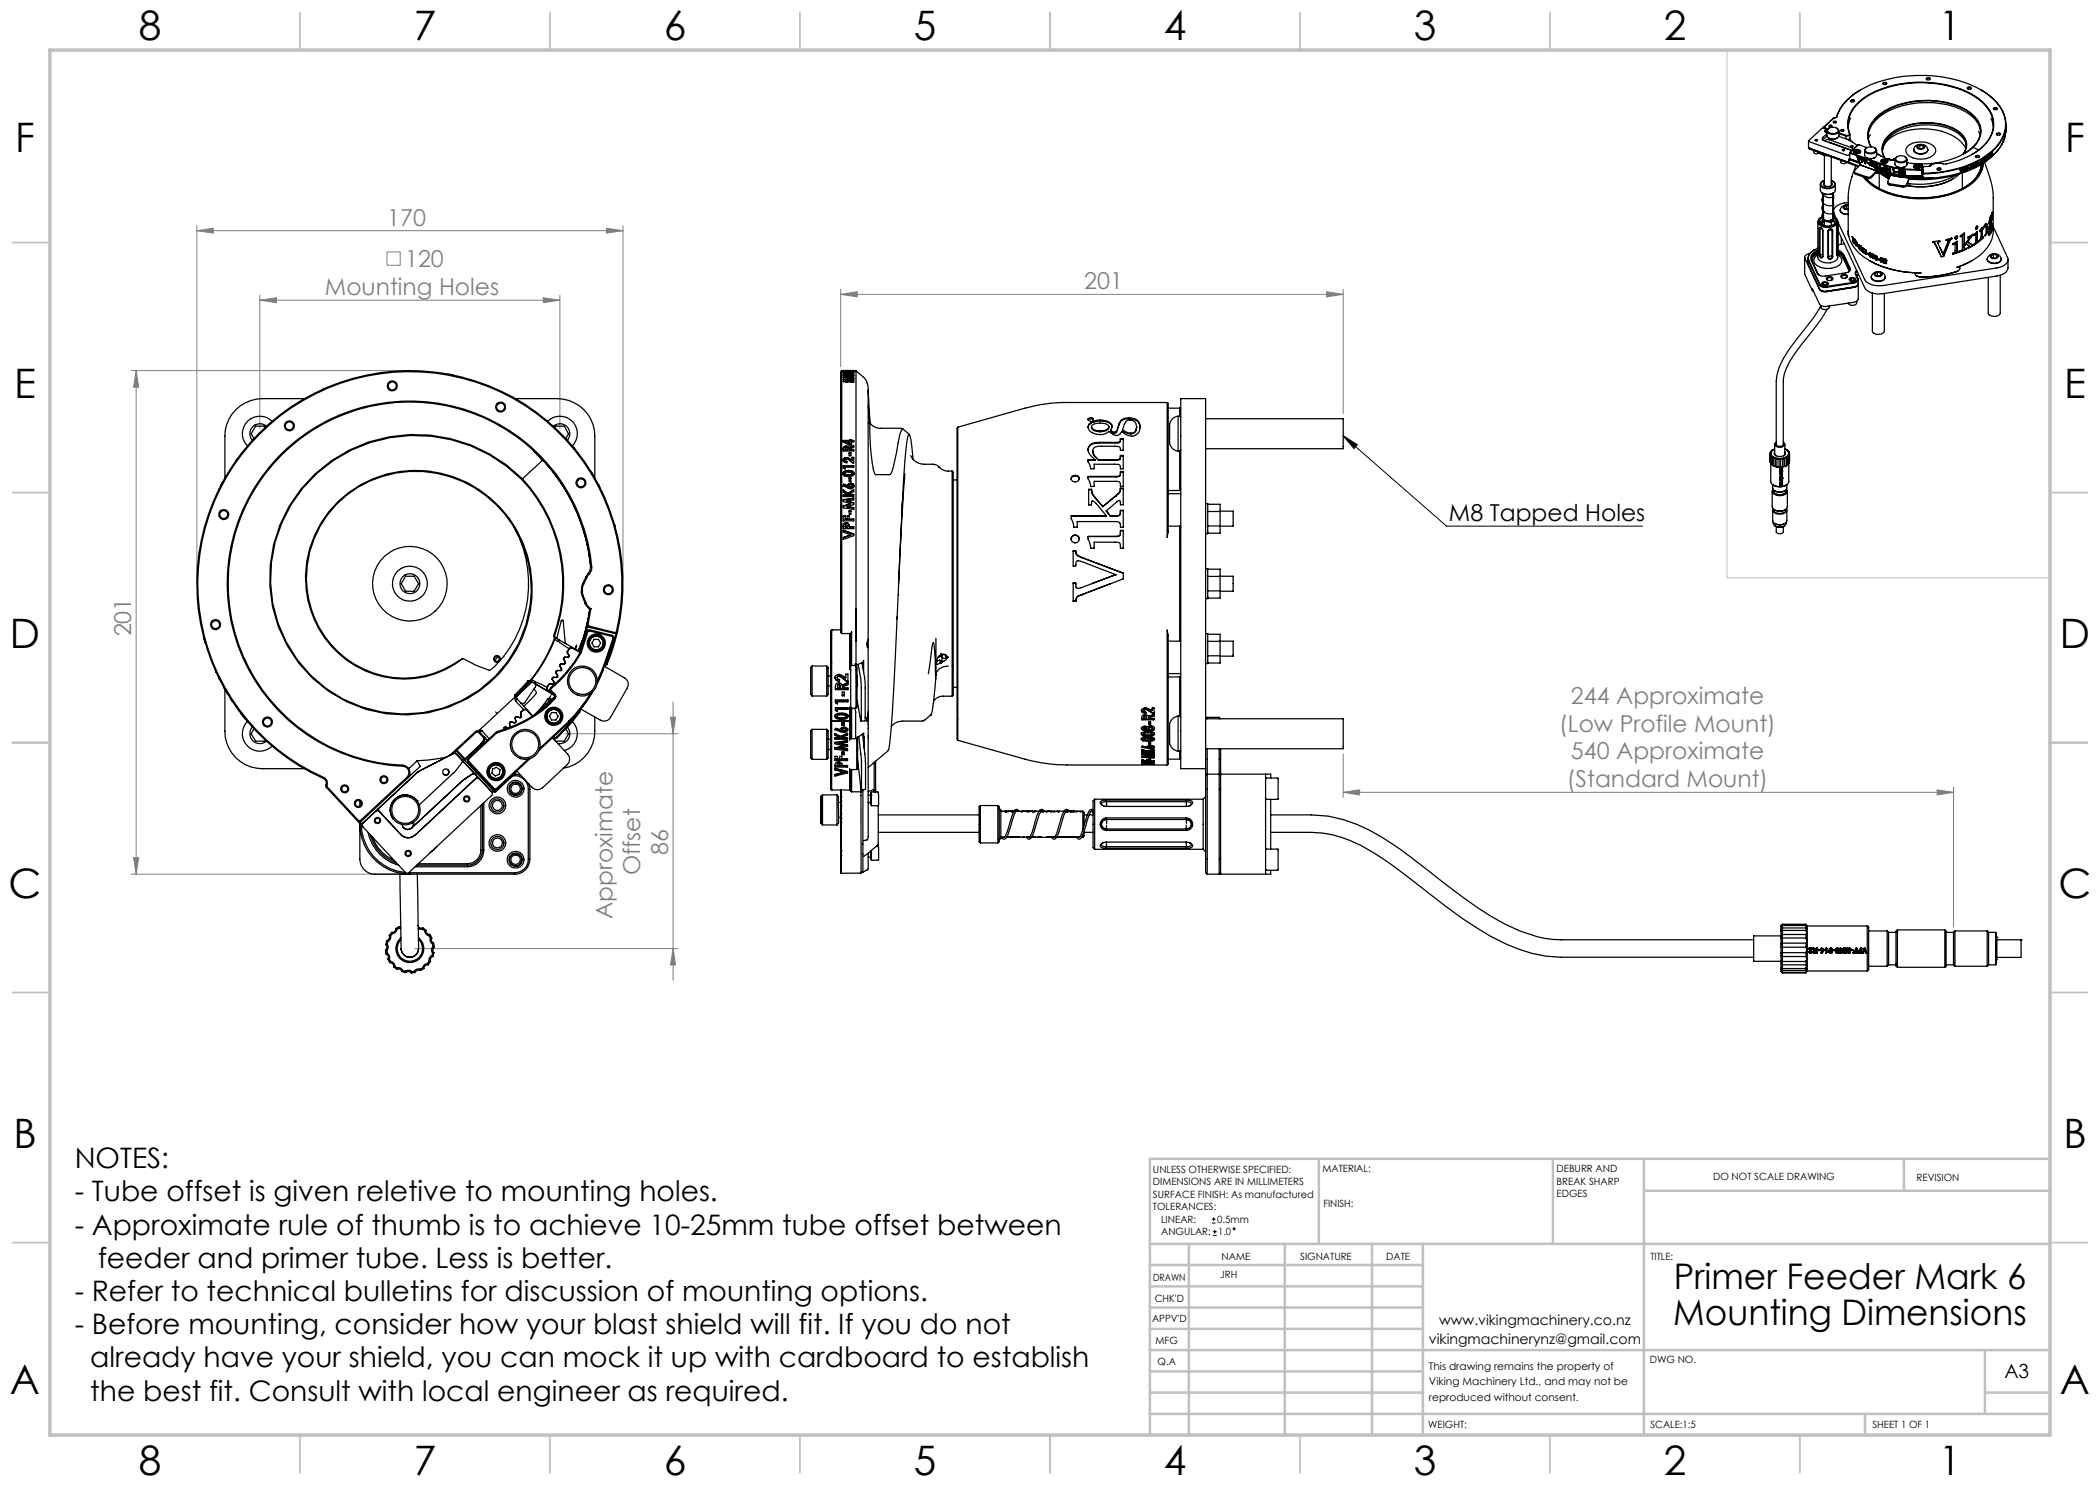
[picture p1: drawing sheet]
<svg xmlns="http://www.w3.org/2000/svg" width="420mm" height="297mm" viewBox="0 0 420 297" stroke-linecap="round" stroke-linejoin="round" font-family="sans-serif">
<defs><g id="words">
<g font-size="8.1">
<text x="27.8" y="8">8</text>
<text x="82.8" y="8">7</text>
<text x="132.8" y="8">6</text>
<text x="182.8" y="8">5</text>
<text x="232.8" y="8">4</text>
<text x="282.8" y="8">3</text>
<text x="332.8" y="8">2</text>
<text x="387.8" y="8">1</text>
<text x="3" y="30.4">F</text>
<text x="413" y="30.4">F</text>
<text x="2.8" y="79.6">E</text>
<text x="412.8" y="79.6">E</text>
<text x="2" y="129.6">D</text>
<text x="412" y="129.6">D</text>
<text x="1.7" y="179.6">C</text>
<text x="411.7" y="179.6">C</text>
<text x="2.7" y="229.6">B</text>
<text x="412.7" y="229.6">B</text>
<text x="2" y="278.9">A</text>
<text x="412" y="278.9">A</text>
<text x="27.8" y="295">8</text>
<text x="82.8" y="295">7</text>
<text x="132.8" y="295">6</text>
<text x="182.8" y="295">5</text>
<text x="232.8" y="295">4</text>
<text x="282.8" y="295">3</text>
<text x="332.8" y="295">2</text>
<text x="387.8" y="295">1</text>
</g>
<g font-size="7.1">
<text x="334.7" y="257.9">Primer Feeder Mark 6</text>
<text x="334.7" y="264.9">Mounting Dimensions</text>
</g>
<g font-size="5.6">
<text x="14.9" y="233.6">NOTES:</text>
<text x="14.9" y="240.3">- Tube offset is given reletive to mounting holes.</text>
<text x="14.9" y="246.9">- Approximate rule of thumb is to achieve 10-25mm tube offset between</text>
<text x="19.6" y="253.6">feeder and primer tube. Less is better.</text>
<text x="14.9" y="260.2">- Refer to technical bulletins for discussion of mounting options.</text>
<text x="14.9" y="266.8">- Before mounting, consider how your blast shield will fit. If you do not</text>
<text x="18.1" y="273.5">already have your shield, you can mock it up with cardboard to establish</text>
<text x="18.1" y="280.1">the best fit. Consult with local engineer as required.</text>
</g>
<g font-size="4.7" fill="#808080">
<text x="77.4" y="45.1">170</text>
<text x="81" y="53.4">120</text>
<text x="65" y="59">Mounting Holes</text>
<text x="216.9" y="57.8">201</text>
<text x="26.2" y="127.3" transform="rotate(-90 26.2 127.3)">201</text>
<text x="314.2" y="140.8">244 Approximate</text>
<text x="311.9" y="146.3">(Low Profile Mount)</text>
<text x="314.2" y="151.9">540 Approximate</text>
<text x="313.4" y="157.5">(Standard Mount)</text>
<text x="133.6" y="171" transform="rotate(-90 133.6 171)">86</text>
<text x="128.1" y="175.1" transform="rotate(-90 128.1 175.1)">Offset</text>
<text x="122.5" y="183.9" transform="rotate(-90 122.5 183.9)">Approximate</text>
</g>
<text font-size="4.7" x="289.8" y="104.2">M8 Tapped Holes</text>
<text font-size="3.9" x="400.9" y="275.5">A3</text>
<g font-size="2.8">
<text x="285.8" y="268.8">vikingmachinerynz@gmail.com</text>
<text x="287.8" y="264.9">www.vikingmachinery.co.nz</text>
</g>
<g font-size="2.1">
<text x="285.8" y="273.9">This drawing remains the property of</text>
<text x="285.8" y="277">Viking Machinery Ltd., and may not be</text>
<text x="285.8" y="280.2">reproduced without consent.</text>
</g>
<g font-size="2">
<text x="230.6" y="234.6">UNLESS OTHERWISE SPECIFIED:</text>
<text x="230.6" y="237.1">DIMENSIONS ARE IN MILLIMETERS</text>
<text x="230.6" y="239.6">SURFACE FINISH: As manufactured</text>
<text x="264.5" y="234.4">MATERIAL:</text>
<text x="311.3" y="234.5">DEBURR AND</text>
<text x="311.3" y="237">BREAK SHARP</text>
<text x="311.3" y="239.5">EDGES</text>
<text x="342.6" y="236">DO NOT SCALE DRAWING</text>
<text x="383.3" y="236.2">REVISION</text>
<text x="230.6" y="242.1">TOLERANCES:</text>
<text x="232.2" y="244.6">LINEAR:</text>
<text x="243.4" y="244.6">0.5mm</text>
<text x="264.7" y="241.4">FINISH:</text>
<text x="232.2" y="247.1">ANGULAR:</text>
<text x="243.6" y="247.1">1.0</text>
<text x="244.3" y="252">NAME</text>
<text x="260" y="251.9">SIGNATURE</text>
<text x="277.2" y="251.9">DATE</text>
<text x="330.1" y="251.9">TITLE:</text>
<text x="230.6" y="256.1">DRAWN</text>
<text x="244" y="255.7">JRH</text>
<text x="230.9" y="260.3">CHK'D</text>
<text x="230.4" y="264.4">APPV'D</text>
<text x="231.1" y="268.8">MFG</text>
<text x="231.5" y="273">Q.A</text>
<text x="330" y="272.5">DWG NO.</text>
<text x="285.6" y="285.5">WEIGHT:</text>
<text x="330.1" y="285.6">SCALE:1:5</text>
<text x="374.5" y="285.6">SHEET 1 OF 1</text>
</g>
</g></defs>
<g fill="none" stroke="#808080" stroke-width=".2">
<path d="M39.4 46.1l3.3-.5v1zM39.4 45.2v70.5M39.4 46.1h85.2M52 59.1v26.6M77.4 50.4h2.6v2.7h-2.6zM108.7 59.5l3.3 .5-3.3 .5zM112 59.1v26.6M121.3 45.6l3.3 .5-3.3 .5zM124.6 45.2v70.5M168.1 58.9l3.3-.6v1.1zM168.1 57.9v15.4M168.1 58.9h100.5"/>
<path d="M265.3 58.3l3.3 .6-3.3 .5zM268.6 57.9v24.8M26.2 74.1h54.8M27.2 74.1l.5 3.3h-1zM27.2 74.1v100.7M52 60l3.3-.5v1zM52 60h60M113 146.8h22.6M134.1 143.4h1l-.5 3.4zM134.6 140.4v55.7M268.6 158.5l3.3-.5v1zM268.6 150.7v8.8"/>
<path d="M268.6 158.5h122.1M387.4 158l3.3 .5-3.3 .5zM390.7 157.5v28M26.2 174.8h54.8M26.7 171.6h1l-.5 3.2zM83 189.7h52.6M134.6 189.7l.5 3.3h-1z"/>
</g>
<g fill="none" stroke="#000" stroke-width=".2">
<path d="M268.6 87.2l2.9 1.7-.7 .8zM268.6 87.2l20.7 18h39.2M242.4 244.6h.7M242.4 243.8h.7M242.6 247.1h.7M242.6 246.3h.7M242.7 243.4v.8M243 246v.7"/>
<circle cx="246.8" cy="245.8" r=".19"/>
</g>
<path d="M345.4 10h64.6v105.6h-64.6z" fill="none" stroke="#c0c0c0" stroke-width=".2"/>
<g fill="none" stroke="#c0c0c0" stroke-width=".35">
<path d="M60 2.5v7.5M110 2.5v7.5M160 2.5v7.5M210 2.5v7.5M260 2.5v7.5M310 2.5v7.5M360 2.5v7.5M2.5 48.5h7.5M410 48.5h7.5M2.5 98.5h7.5M410 98.5h7.5M2.5 148.5h7.5"/>
<path d="M410 148.5h7.5M2.5 198.5h7.5M410 198.5h7.5M2.5 248.5h7.5M410 248.5h7.5M60 287v7.5M110 287v7.5M160 287v7.5M210 287v7.5M260 287v7.5M310 287v7.5M360 287v7.5"/>
</g>
<g fill="none" stroke="#c0c0c0" stroke-width=".5">
<path d="M263.8 231.8v17M310.6 231.8v17M328.8 231.8v55.2M328.8 238.2h81.2M380.8 231.8v6.4M410 231.8h-180v55.2M230 248.8h180M230 257.3h54.6M230 253h54.6M237.8 248.8v38.2M257 248.8v38.2M274.4 248.8v38.2"/>
<path d="M284.6 248.8v38.2M230 265.8h54.6M230 261.5h54.6M230 278.5h54.6M230 274.3h54.6M230 270h180M397 278.5h13M397 270v12.8M230 282.8h180M373 282.8v4.2"/>
</g>
<path d="M10 10h400v277h-400z" fill="none" stroke="#c0c0c0" stroke-width=".7"/>
<path d="M268.6 87.2l2.9 1.7-.7 .8z" fill="#000"/>
<g fill="#808080">
<path d="M39.4 46.1l3.3-.5v1zM121.3 45.6l3.3 .5-3.3 .5z"/>
<path d="M387.4 158l3.3 .5-3.3 .5zM268.6 158.5l3.3-.5v1z"/>
<path d="M265.3 58.3l3.3 .6-3.3 .5zM168.1 58.9l3.3-.6v1.1z"/>
<path d="M26.7 171.6h1l-.5 3.2zM27.2 74.1l.5 3.3h-1z"/>
<path d="M134.1 143.4h1l-.5 3.4zM134.6 189.7l.5 3.3h-1z"/>
<path d="M52 60l3.3-.5v1zM108.7 59.5l3.3 .5-3.3 .5z"/>
</g>
<g fill="none" stroke="#000" stroke-width=".25">
<path d="M372.1 18a9.6 9.6 0 0 0-4.9 5.5M376.6 16.6a.49 .49 0 0 1 .8 .1 .46 .46 0 0 1-.5 .2 .46 .46 0 0 1-.3-.3zM376.7 16.9a.27 .27 0 0 1 .3-.3 .27 .27 0 0 1 .2 .3M385.3 15.6a.36 .36 0 0 1 .4-.1 .36 .36 0 0 1 .3 .4 .36 .36 0 0 1-.5 .1 .36 .36 0 0 1-.2-.4zM385.4 15.9a.27 .27 0 0 1 .3-.3 .27 .27 0 0 1 .2 .3M393.5 17.6a.4 .4 0 0 1 .4-.2 .4 .4 0 0 1 .3 .3l-.4 .1zM393.6 17.8a.25 .25 0 0 1 .3-.3 .25 .25 0 0 1 .2 .3M396.1 18a9.2 9.2 0 0 1 5 6.2 7.2 7.2 0 0 1-3.2 6.6 22.8 22.8 0 0 1-13.3 3.9l-.1-1.3M361.7 28.2v1.4h.1M361.8 29.6h.1M361.8 29.7h.1M361.8 29.6l8.1 2.9"/>
<path d="M361.8 29.6l2.8 1.1M361.8 29.6v.1M361.9 29.8h.1M361.9 29.7v.1M361.9 29.8l1.6 .6M362.7 30.1v.3a.65 .65 0 0 0 1.1 .1M363 28a.23 .23 0 0 1 .3-.1 .23 .23 0 0 1 .2 .2 .23 .23 0 0 1-.3 .1 .23 .23 0 0 1-.2-.2zM363.1 28h.1M363.4 30.2l.1 .1M363.4 28h.1M363.5 30.4h.1M363.5 30.3v.1"/>
<path d="M363.5 30.4l.7 .4 .7 .1M363.7 30.5l1 .5 .9 .1M364.1 36.9v1.1a1.6 1.6 0 0 0 2 .8l.9-.5 .1-1.4M364.4 38.6a1.6 1.6 0 0 0 2.3 .6l-.1-.3M364.5 38.6a2.12 2.12 0 0 0 2.1 0v.3M364.5 39.5a1.12 1.12 0 0 0 1.1 1.6h1l.1-.3-.1-.2M364.5 38.8v.4M364.5 39.3h.1M364.5 39.8l.2 .7M364.5 38.9l.1 .3M364.5 39.3v-.1l.2 .4M364.5 39.3l.1 .3"/>
<path d="M364.5 39.5v.1M364.5 39.9h.1M364.5 39.8l.1 .2M364.5 39.7l.1 .3M364.5 39.2v.9M364.5 39.9v.1M364.6 36.2a.7 .7 0 0 0-.5 .8 .7 .7 0 0 0 .6 .6 1.79 1.79 0 0 0 2.4-.7l-.2-.4-.4-.3M364.6 39.3v.2M364.6 39.3h.1M364.6 39.5h.1M364.6 39.8l-.1 .1M364.6 39.6h.1"/>
<path d="M364.7 39.2h.1M364.6 39.2h.1M364.6 39.6l.1 .1M364.6 39l.1 .2M364.7 39.6h-.1M364.7 39.5h-.1M364.7 25.6h.1M364.7 25.5h.1M364.7 25.5v.2M364.7 39.1l-.1 .1M364.7 25.6l.8 .3M364.7 25.5l2-1.9 .6-.1a9.9 9.9 0 0 1 5.1-5.7 26.7 26.7 0 0 1 23.7 .1 8.6 8.6 0 0 1 5 6.8 7.7 7.7 0 0 1-3.9 6.4 23 23 0 0 1-12.6 3.5v-1.2"/>
<path d="M364.7 25.5l.9 .3M364.7 25.5v.1M364.9 36.1a.73 .73 0 0 0-.7 .8 .73 .73 0 0 0 .8 .6 1.52 1.52 0 0 0 2-.7l-.2-.4-.5-.3M364.9 36.5l-.2 .2a.97 .97 0 0 0 .9 .6 .97 .97 0 0 0 .9-.6l-.2-.2M364.9 36.9l.1 .3M364.9 30.8v.1M364.9 31.1v5.7M364.9 30.9h.1M364.9 30.9l6.8 2.4M365.1 26.2h-.1M365.1 28.3l.2-.4h.5l5 1.8M365.3 26.2h.1"/>
<path d="M365.4 26.8l-.8 .7a.39 .39 0 0 0-.1 .4 .39 .39 0 0 0 .3 .2l5.6 2-4.6-1.7 .2 .2M365.4 27.2l-.8 .8M365.4 25.9l-1-.2-2.7 2.6 7.8 2.8 .5-.3M365.5 25.9a1.37 1.37 0 0 1 2.2 .2 1.28 1.28 0 0 1-2.2 0zM365.7 27.6a1.57 1.57 0 0 0 1.7 0M365.8 25.6a.58 .58 0 0 0-.4 .7 .58 .58 0 0 0 .6 .5 1.27 1.27 0 0 0 1.8-.7l-.5-.5M365.9 25.4a.2 .2 0 0 1 .2-.3 .2 .2 0 0 1 .2 .3M366.3 36.9l-.2 .3M366.3 31.4v5.4M366.3 27.8v.1M366.5 38.9h.1M366.6 39v.2"/>
<path d="M366.6 39.1v.1M366.6 39.6v1.2M366.6 38.9v.3M366.6 39.2h.1M366.6 39.4v.2M366.6 39.6h.1M366.7 23.6v.1M366.7 23.7l-2 1.8M366.7 24.3l.5 .1a.29 .29 0 0 1-.3 .2 .29 .29 0 0 1-.2-.3zM366.7 24.5a.2 .2 0 0 1 .2-.2 .2 .2 0 0 1 .2 .2M366.7 23.6h.1M366.9 27.8v.1"/>
<path d="M367.7 27.3l2.1 .7M367.8 26.2v.9a1.37 1.37 0 0 1-2.4 0v-.9h-.5l.2 .2h.3M367.8 26.6l1.3 .5a.5 .5 0 0 0 .8-.4 5.8 5.8 0 0 1 2.3-6.7 21 21 0 0 1 16.1-3.2 14.4 14.4 0 0 1 9.4 5 5.4 5.4 0 0 1-.9 7.3 15.2 15.2 0 0 1-8 3.7l-1.5-.2-1 .4a1.66 1.66 0 0 1-1.7 .3v.1M367.8 26.7l1.3 .5a.55 .55 0 0 0 .9-.4 5.8 5.8 0 0 1 2.3-6.7 19.9 19.9 0 0 1 13.4-3.5 16.6 16.6 0 0 1 11.3 4.5 5.5 5.5 0 0 1-.6 8.4l-2 1.4M368.2 32.1v.3a.67 .67 0 0 0 1.1 .1M368.2 26a.29 .29 0 0 1 .4-.2 .29 .29 0 0 1 .1 .4 .3 .3 0 0 1-.3 .1 .3 .3 0 0 1-.2-.3zM368.3 26.2v-.1a.23 .23 0 0 1 .2-.1 .23 .23 0 0 1 .2 .2M368.5 29.9a.24 .24 0 0 1 .3-.1 .24 .24 0 0 1 .1 .3 .24 .24 0 0 1-.3 .1 .24 .24 0 0 1-.1-.3zM368.5 29.9h.1M368.8 29.9h.1M369.1 27.3l.3 .6M369.7 32.4h.1"/>
<path d="M369.8 28h.1M369.8 32.3l-.3 .1M369.8 31.9v.5M369.8 28l1.7 1.1M369.8 31.9h.1M369.8 32.4l.1 .1M369.9 31.9l1.9 .7 .1-.1M369.9 32.5l2 .6M369.9 27.7v.1M369.9 31.9v.6M369.9 31.8l1.9 .7M369.9 31.8v.1"/>
<path d="M369.9 31.8l-.1 .1M369.9 27.8v.1M369.9 27.9l.5 .5M370 31.7l.1 .1M370 30.5v1.2M370 31.7l-.1 .1M370 31.7l-.2 .2M370 27.7h.1M370 26.9v.8M370 31.8l2 .7M370.1 30.4l6.7 2.5M370.1 31.8l2 .8-.1-.1"/>
<path d="M370.1 29.2h.5a.23 .23 0 0 1-.3 .2 .23 .23 0 0 1-.2-.2zM370.1 20.1a.48 .48 0 0 1 .8 .1 .49 .49 0 0 1-.8-.1zM370.1 23.6l-.5 1.8M370.3 20.4h-.1a.27 .27 0 0 1 .3-.3 .27 .27 0 0 1 .3 .3M370.8 30.1a.81 .81 0 0 1 1.3 .3 .79 .79 0 0 1-.8 .3 .79 .79 0 0 1-.6-.5zM370.8 34.3l.1 .4 .3 .2 2.4 .8 .6-.1 1.2-1.2M371.2 33.2l-.9 2.4-.6 2.7-.1 8.7 .2 .3M371.2 30.3v.2M371.5 31.4l.3 .8M371.5 30.2v.4M371.5 30.2l.3 .2-.2 .2h-.3l-.2-.2 .1-.1M371.5 30.2l-.3 .1"/>
<path d="M371.6 29h.1M371.7 29h-.1M371.8 30.2a.48 .48 0 0 0-.6-.1 .48 .48 0 0 0-.3 .5M371.8 30.2l.1 .2v.2l.1-.2a.71 .71 0 0 0-1.2 0l.1 .2v-.1M371.8 32.1l.2-.6 .1 .1-.3 .7h-.1M371.8 32.1l-.4-.8 .3 1M371.8 32.2h.1M371.8 32.2l-.1 .1M372 30.5v.1M372 32.5l.1 .5M372 32.9l-1.1 1.2a.33 .33 0 0 0 .2 .5l2.4 .9h.4l.3-.2 1-1.1 .3 .3M372 31.6l-.2 .5"/>
<path d="M372.1 33l3.1 1zM372.4 32.4h.1M372.4 31.7v.7M372.4 32.4l-.1 .1M372.4 32.2h.2M372.4 31.9h.3M372.4 31.9h.2M372.4 31.9v.1h.2M372.4 32.2v.3h-.1M372.6 32.2l.2-.2-.5-.4v.9M372.6 31.9v.1M372.7 32.1h.1"/>
<path d="M372.7 32.1l-.3 .1M372.7 31.9v.1M372.7 32.1l-.1 .1M372.7 31.9h-.1M372.7 32l-.1 .1M372.7 32h-.1M372.9 30.1v.9a1.39 1.39 0 0 0 2.4 .1v-1M373 32.6l.1 .1M373 31.9v.7M373 32.6l-.1 .1M373.1 29.8a1.37 1.37 0 0 1 2.1 .1 1.09 1.09 0 0 1-1.7 .6l-.4-.2zM373.1 32.1l.2 .1v-.2l-.4-.1v.8"/>
<path d="M373.1 32.4v.4l-.2-.1M373.1 32.1l.2 .4-.2-.1M373.1 32.1h.2M373.1 32.4h.2M373.3 31.5a1.79 1.79 0 0 0 1.7 0M373.3 29.6a.56 .56 0 0 0-.4 .5 .56 .56 0 0 0 .5 .6 1.43 1.43 0 0 0 1.9-.6l-.4-.5M373.4 29.5l-1.7-.6-1.7 1.7 6.8 2.5M373.5 32.6l.3 .1v.1l-.3-.1zM373.6 32.6h.1M373.6 32.6l-.1 .1M373.6 32.6l.2 .1M374 33h.1"/>
<path d="M374 33l-.1 .1M374.1 26.9l-.4 .9M374.1 32.3l-.1 .7M374.2 32.6l-.1 .5h-.2M374.2 32.6l.1 .6M374.2 32.6l.2 .6M374.4 33l.2-.5 .2 .1 .1 .8h-.1M374.4 33l-.2-.7h-.1l-.2 .8M374.4 33.2h.1M374.4 33.2h-.1M374.7 32.8l-.2 .5-.2-.1M374.7 32.8l.1 .6"/>
<path d="M374.7 32.5l-.3 .5M374.7 32.8l.1 .5M374.8 33.3h.1M374.8 33.3v.1M375.1 32.7v.7M375.1 33.4h.1M375.1 33.4l-.1 .1M375.1 34.6l.5-.1 2.4 .7M375.2 33.9l.1 .4M375.2 33.2v.3h-.2M375.2 33.2l.3 .4M375.2 34.5h.2"/>
<path d="M375.3 33.8l1.2 .5 1.4 .3M375.3 34.3l2.4 .7M375.3 34.3h.1M375.3 33.1l.3 .4M375.3 33.1l-.1 .1M375.3 33.1l.4 .6-.2-.1M375.3 34.4h.2M375.4 33.7l-.2 .2 .4 .2 2.1 .6 .3-.1M375.4 34.5h.1M375.5 34.5h.1M375.6 33.5v.1M375.6 33.5l-.1 .1"/>
<path d="M375.6 32.9l-.2-.1-.2 .2v-.3h-.2v.8M375.6 32.9l-.3 .2M375.7 33.5l.3-.5 .1 .1-.1 .2 .2 .4M375.7 33.5l.3 .3M375.8 33.4l.3 .4M375.8 33.4l-.1 .1M375.8 34.6v3.1M376 33l-.2 .4M376.1 33.4l.1 .1M376.1 33.4h-.1M376.1 33.4l-.2 .1M376.1 33.8h-.1"/>
<path d="M376.1 31.2l-.8-.6a5.7 5.7 0 0 0 3.2 1.5l.1-.1M376.2 33.5l-.1 .2M376.2 33.5l-.1 .1M376.2 34.7l1.6 1M376.2 33.7l-.2 .1M376.3 32a.8 .8 0 0 1 1.3 .3 .82 .82 0 0 1-1.4-.2zM376.3 33.7l-.2 .1M376.3 32.5v-.1a.63 .63 0 0 1 .6-.5 .63 .63 0 0 1 .6 .4l-.1 .2M376.3 34.8l1.5 .8M376.4 33.6l.3 .1v.2l-.3-.1zM376.5 33.7l-.1 .1M376.5 33.7l.2 .1"/>
<path d="M376.5 33.6v.1M376.7 35.1l1.1 .7M376.7 32.5h.1M376.8 32.9h.1M376.8 34.3l1.3 .3M376.8 34.3l-1.8-.7 1.8 .7M376.8 32.1l.3 .1M376.8 32.1l-.2 .2v.2h.4M376.8 32.5h.2M376.8 32.1v.4M376.8 32.9v.2M376.8 34.3h.1"/>
<path d="M376.8 33.1a20.9 20.9 0 0 0 5.3 .9h2.1l.2-.1M376.8 34.3l1.4 .3M376.8 33.1h.1M376.8 33.1v1.2M377.1 33.4h.1a.47 .47 0 0 1 .4 .4 .47 .47 0 0 1-.2 .5 .53 .53 0 0 1-.3-.9zM377.1 32.2l.1 .2-.2 .1M377.1 32.2v.3M377.2 33.4a.51 .51 0 0 0 .2 .8M377.3 33.6l.1 .5M377.3 33.6l-.1 .2v.3h.2M377.4 33.5l-.2 .1M377.4 33.5l.1 .1-.1 .5"/>
<path d="M377.4 33.5l-.1 .1M377.4 34.2l-.1 .1M377.5 36.4a.45 .45 0 0 0 .5 .6l2.6 .4 .5-.1 .2-.2M377.6 34.2h-.2M377.6 31.8h.1M377.6 31.8l1 .2M377.6 31.8l.8 .3M377.7 35h.1M377.8 33.7h.2M377.9 35.2h.1M378 33.8l-.2-.1h.3v.8h-.1M378 33.8v.7"/>
<path d="M378 34.4h.1M378 35.2h-.1M378 34.8l-.3 .2M378 33.7v.7M378 33.7v.1M378 34.4v.1M378 34.6v.3l.2 .1M378.1 35l-.6 1.3a.38 .38 0 0 0 .5 .5l2.8 .4 .5-.3 .6-1.4 .2 .3M378.1 34.6h.1M378.1 35l.1 .1M378.2 34.7l3.3 .5M378.2 35l3.3 .5h.2l.1-.3"/>
<path d="M378.2 34.6v.1M378.2 35.1h.1M378.2 35.1l3.4 .4M378.5 33.8l.2 .1M378.6 32v.1M378.7 33.9h-.2l.3-.1v.8h-.1M378.7 33.9v.7M378.7 34.5l.1 .1M378.7 33.9v.6M378.7 33.9h.1M378.7 34.5v.1M378.8 31.8l-.1 .1"/>
<path d="M378.8 31.8l-.2 .2M379 31.9v.9a1.41 1.41 0 0 0 2.4 .1v-1M379 31.8h-.2M379 31.8h.1M379.2 34.4l.4 .1M379.2 34.4v.1M379.2 34.4h.1M379.3 31.4a1.28 1.28 0 0 1 2 .4 1.26 1.26 0 0 1-2.2-.1zM379.3 33.3a1.57 1.57 0 0 0 1.7 0M379.4 31.3l-.4 .5M379.6 34.4h-.4v.1M379.6 34.4v.1h-.4"/>
<path d="M379.8 34.7h.1M379.8 34v.7M379.8 34.7v.1M379.9 34.5v.4l-.1-.1M379.9 34.5h.1M379.9 34.2l.3 .1M379.9 34.2l.1 .2 .2-.1M380 34h-.2v.8M380 34l.3 .1 .1 .2M380 34.1l.2 .1M380 34.1l-.1 .1M380 34.5l.2 .4"/>
<path d="M380 34.4l-.1 .1M380 34.4l.3 .4M380 34.4v.1M380.2 34.3h.1M380.2 34.5l.2 .4h-.2M380.2 34.2v.1M380.3 34.8h.1M380.3 34.8l-.1 .1M380.4 34.3l-.2 .2M380.5 34.4a.32 .32 0 0 1 .3-.3 .32 .32 0 0 1 .3 .3M380.8 34.3l-.3 .1M380.8 34.3l.1 .1"/>
<path d="M380.8 34.8h.3v.2l-.6-.1M380.8 34.2l-.3 .2M380.8 34.2l.2 .1M380.8 34.2v.1M380.9 34.3v.1M380.9 34.4l-.4 .5M381 31.3a.58 .58 0 0 1 .4 .6 .58 .58 0 0 1-.5 .6 1.53 1.53 0 0 1-1.9-.5v-.2M381 34.3l-.1 .1M381 34.3h-.1M381.1 34.4l-.3 .4M381.1 34.9l-.6-.1v.1M381.4 32.5l1 .2h1.8l.1 1.2h-.2a22.2 22.2 0 0 1-6.7-.8l-.6-.2"/>
<path d="M381.4 29.4a4.2 4.2 0 0 1 5.5 .1 1.37 1.37 0 0 1-.8 1.9 4.2 4.2 0 0 1-4.7-.6l-.2-.6zM381.5 35.1h.6M381.5 35.2h.1M381.5 35.1l.6 .1M381.5 36.7l.5 .1-.5-.1M381.7 35.5h-.1M381.8 35.2l.2 .4M381.8 35.8h.3M381.9 35.2l.1 .1 .7 .1h2l-.1-.1M382 35.2l2.6 .1M382 35.2h.1M382 35.6h.1"/>
<path d="M382 35.6l-.7 1.5M382.1 35.2h2.2M382.1 35.8h.1M382.8 29.9a1.31 1.31 0 0 0 1.8 .9l.7-.4 .3-.5M382.8 33a.84 .84 0 0 1 1.3 .3 .87 .87 0 0 1-1.4 0zM382.9 33.5l-.1-.1a.66 .66 0 0 1 .6-.5 .66 .66 0 0 1 .7 .5l-.2 .1M383 29.3a1.5 1.5 0 0 1 2.6 .7 1.67 1.67 0 0 1-2.8 0zM383.3 33.5h.1M383.3 33.2h.4M383.3 33.2l-.2 .1 .1 .2h.3l.3-.1-.1-.2M383.3 33.5h.2M383.3 33.2v.3"/>
<path d="M383.5 29.1a.97 .97 0 0 1 1.5 .3 .89 .89 0 0 1-.9 .4 .89 .89 0 0 1-.7-.5zM383.7 33.2v.3M384 33.5v-.1l-.1 .2M384 35.7l2.6-.1zM384 35.7h.1M384 29v.7M384 29l.6 .1M384 29l-.5 .3 .1 .4 .7 .1 .5-.3-.2-.4M384.2 32.7l.1 .2M384.3 32.9h.2l-.2 .1M384.3 32.9l.1 1M384.4 33.9l-.1 1.3-2.2-.1"/>
<path d="M384.4 34h.1M384.5 34l.1 1.3M384.5 34h.1M384.5 33.4v.6M384.6 33.4h-.1M384.6 33.3v.1M384.6 29.1v.5M386.2 33l-.3 .3M387.5 33.7a.36 .36 0 0 1 .4-.2 .36 .36 0 0 1 .2 .4 .37 .37 0 0 1-.4 .2 .37 .37 0 0 1-.2-.4zM387.5 34a.27 .27 0 0 1 .3-.3 .27 .27 0 0 1 .3 .3M390.5 35.8a14 14 0 0 1-9.2 1.3M391.2 35a15.3 15.3 0 0 1-9.2 1.8"/>
<path d="M391.9 34.8a12.5 12.5 0 0 1-10.5 2.3M392 33.7l.2 .5M392.2 34.2l-.2-.4h-.1l.2 .6h.2M392.2 34.2l.2-.5 .1-.1-.2 .8M392.3 34.4h-.2M392.3 34.4h.1M392.5 34.6v3.1M392.5 33.6l-.2 .8M392.6 30.8a2.89 2.89 0 0 0-.7-4.3 12.6 12.6 0 0 0-13.1-.2 4.2 4.2 0 0 0-2.2 4.3l.3 .9M392.6 30.8a2.82 2.82 0 0 0-.5-4.2 11.9 11.9 0 0 0-10.6-1.6 6.8 6.8 0 0 0-5 4.1 3.3 3.3 0 0 0 .4 2.4M392.7 34.2h.1M392.7 33.6l.1 .2"/>
<path d="M392.7 33.9v.3M392.7 33.6l.1 .1M392.7 33.9h.1M392.8 33.7v.1M392.8 33.9v.3M392.9 33.6h-.2M392.9 33.8l.1 .1M392.9 33.8l-.2 .1M392.9 33.6h.1M392.9 33.6l-.1 .1M392.9 33.6l-.1 .2M393 33.9h-.2"/>
<path d="M393 33.5l.1 .1M393.1 33.6l-.2 .2M393.1 33.6h.1M393.1 33.6l-.1-.1-.3 .1v.7l.1-.1M393.1 33.6l-.1 .3M393.2 29.8a7.1 7.1 0 0 0-4.9-3.6 13.3 13.3 0 0 0-9.9 1.1 3.8 3.8 0 0 0-1.9 2.7M393.2 29.1a4.7 4.7 0 0 0-3.6-3.5 13 13 0 0 0-11.5 1.6 4 4 0 0 0-1.6 2.7M393.3 34h-.1M393.3 34h.1M393.3 33.4v.2M393.3 33.7v.3M393.3 33.4h.1"/>
<path d="M393.3 33.7h.1M393.3 33.6l.3-.1v.1M393.5 33.3l-.2 .1M393.5 33.6l-.2 .1M393.5 33.3h.1M393.5 33.5v.1M393.5 33.3l.1 .1M393.5 33.6h.1M393.6 33.4v-.1l-.4 .1v.7l.1-.1M393.6 33.6l-.3 .1M393.6 33.4h-.3M393.7 33.5h.2l-.2 .2z"/>
<path d="M393.9 33.6l-.2 .1M394.1 33.7h-.1M394.1 33.7h.1M394.2 33.2l.2 .4 .1-.1M394.2 33.2v.5M394.2 32.9l.2 .5M394.2 33.2l-.1 .5M394.4 33.4l-.1-.4h-.2l-.1 .8 .2-.1M394.4 33.5l-.1 .1M394.4 33.5h.1M394.6 29.5a15.8 15.8 0 0 1-10.3 3.3M394.6 29.5a4.1 4.1 0 0 0-.4-6.9 16.3 16.3 0 0 0-13.1-2 10.5 10.5 0 0 0-6.9 4.2 4.2 4.2 0 0 0 0 4.6 4.7 4.7 0 0 1 1.8-6.4 17.1 17.1 0 0 1 17.3-.9 4.9 4.9 0 0 1 2.8 4.9 6.3 6.3 0 0 1-3.3 3.7"/>
<path d="M394.6 29.5l1.1 .5M394.6 33.1l.1 .4 .1-.1M394.6 33.1l-.1 .4M394.6 33.1l-.2 .4M394.7 32.7l.1 .7M394.7 32.8l-.3 .6M394.8 33.4h-.1M395 33.3h-.1M395 32.6v.3M395 33.3h.1M395 32.9v-.3l-.1 .1v.7l.1-.1M395 33l.3 .2 .1-.1"/>
<path d="M395 32.9l.4-.4-.3 .4M395 33v.3M395.1 31.3a.49 .49 0 0 1 .8 0 .46 .46 0 0 1-.4 .2 .46 .46 0 0 1-.4-.2zM395.1 32.8l.2 .3M395.1 32.8v.1M395.1 32.9l.3 .2M395.2 31.5a.27 .27 0 0 1 .3-.3 .27 .27 0 0 1 .2 .3M395.3 32.5l-.2 .3M395.3 33.1l-.1 .1M395.3 33.1h.1M395.4 33h.2M395.5 32.8l.1 .1"/>
<path d="M395.5 32.8h.1M395.6 32.7h.1M395.6 32.7l-.1 .1M395.6 33h.1M395.6 32.6l.1-.3-.3 .6 .2 .1M395.6 32.6l.2 .1M395.6 32.7l.1 .2-.2-.1M395.7 26.2l.4 .8M395.7 32.3l-.1 .3M395.7 32.6v.1M395.7 32.7l-.1 .3M395.7 32.7h.1"/>
<path d="M395.8 32.7l-.2 .3M395.9 32.5l.2-.1-.1 .2zM396.1 33a24.7 24.7 0 0 1-14.3 2.8M396.1 26.2a5.9 5.9 0 0 0-4-4.4 17.9 17.9 0 0 0-15.4 1 5.8 5.8 0 0 0-3.1 4.7M396.1 32.5l-.2 .1M396.1 32.5h.1M396.3 32.2l.1 .2M396.3 32.8l-.3 1.3-.7 1.2M396.3 32.2v.1M396.3 32.8a6.4 6.4 0 0 1-3.9 4.9 18.9 18.9 0 0 1-17.5-.6l-1.8-1.5M396.3 31.9h.2a.38 .38 0 0 1 .1 .4 .38 .38 0 0 1-.3 .3zM396.4 32.5l-.2 .1"/>
<path d="M396.4 31.9l.1 .1M396.4 31.9l-.1 .3M396.4 32.5l.1 .1M396.5 32h.1M396.5 32v.5l-.2-.2M396.5 32l-.2 .3M396.6 32.7a5.8 5.8 0 0 1-3.2 4.5 19.2 19.2 0 0 1-18.4 .2l-1.1-.9-1-1M396.6 31.9v.4l-.2 .2M396.6 32.3v.1M396.7 32.6a6.1 6.1 0 0 1-3.7 5 19.3 19.3 0 0 1-18.3-.4l-2.1-1.8M396.8 31.7h.1M396.8 31.7l-.1 .1 .2-.3v.7"/>
<path d="M396.8 31.7v.6l.1-.1M396.9 32.2h-.1M396.9 31.6v.6M396.9 32.2h.1M396.9 32.4l1.3 4 .4 1.7v8.1a6.9 6.9 0 0 1-4 5.8l-1.5 .8-1.7 .7 3-1.4M397.1 31.6h.1M397.2 31.6h.1M397.2 31.4h.1M397.2 31.4v.2M397.3 31.4h.1M397.3 31.7l-.2 .4M397.3 31.7v.2"/>
<path d="M397.3 31.4l-.1 .2M397.3 31.4v.3M397.3 31.9l.2-.2v.2M397.3 31.3l.1 .1M397.4 31.4l-.1 .3M397.4 31.9l-.3 .2M397.4 31.4h.1M397.4 31.8v.1M397.4 31.9h.1M397.5 31.4a.2 .2 0 0 0-.3-.1 .2 .2 0 0 0-.1 .3v.1l.1-.1M397.5 31.9l-.4 .2M397.5 31.4l-.2 .5"/>
<path d="M397.6 31.4h.2l-.2 .2zM397.7 31.5h-.1M397.7 31.4v.1M397.7 31.5h.1M397.9 31.7l-1.8 1.2M397.9 31.5h.1M397.9 31.2h.1M397.9 30.9v.2M397.9 31.2v.3M397.9 30.9h.1M397.9 31.1h.1M398 30.9h.1"/>
<path d="M398 30.8l-.1 .1v.6M398 31.2h.1M398 31.2l.1 .2 .1-.1M398 30.8l.1-.1v.2M398 30.9h-.1M398 30.9h.1l-.1 .2M398 31.1l.1 .2M398 31.1h.1M398 30.7l.1 .1M398.1 31.1l.1 .2M398.1 30.8l-.1 .3M398.1 31.3l-.1 .1"/>
<path d="M398.1 30.8v.1M398.1 31.3h.1M398.1 30.9v.2M398.2 23.6l.5 1.8M398.3 30.9v.1M398.4 30.6v.1M398.4 31v.1l.1-.1M398.4 31l-.2 .1M398.4 30.7l-.1 .3M398.4 30.4l.1 .6M398.4 30.8h.1M398.5 30.8v-.5l-.3 .8 .2-.1"/>
<path d="M398.5 30.8v.1M398.5 30.9v.1M398.5 30.9h.1M398.7 21.6a.36 .36 0 0 1 .5-.1 .36 .36 0 0 1 .2 .3l-.5 .1-.2-.1zM398.8 21.9a.25 .25 0 0 1 .3-.3 .25 .25 0 0 1 .2 .3M399.3 26.8a.49 .49 0 0 1 .8 0 .46 .46 0 0 1-.4 .3 .46 .46 0 0 1-.4-.3zM399.4 27a.27 .27 0 0 1 .3-.3 .27 .27 0 0 1 .2 .3M400.6 28.4h.1M400.6 28.4a12 12 0 0 1-7 5.6 27.8 27.8 0 0 1-11.6 1.6M401 27.1a8.6 8.6 0 0 1-3.9 5.1M401.2 25.7l-.2 1.6-.4 1.1M401.2 24.9l-.1 1.5 .1-.8"/>
<path d="M401.2 26.1v.1M401.2 25.9v.1M401.2 25.3v.1M360.9 51.4l.1 3.5 1.4 3.1 .3 .3M361.6 51.7l.1 1.4 2.2 4.6a1.36 1.36 0 0 0 1.4 .5l5.7-.8 .6-.4 .1-1.1M361.9 50.8a.85 .85 0 0 0-.9 .8l2.9 6.3a1.36 1.36 0 0 0 1.4 .4l5.7-.8 .6-.4 .1-.3M362.8 50a1.82 1.82 0 0 0-1.1 2.3l2.2 4.7a1.36 1.36 0 0 0 1.4 .5l5.4-.9a.78 .78 0 0 0 .9-.8l-.4-1.1 .2-.4M363.6 49.7a2.03 2.03 0 0 0-1.8 2.5l2.2 4.7a1.18 1.18 0 0 0 1.3 .4l5.4-.8a.7 .7 0 0 0 .8-.8l-.5-1.1 .3-.5M363.6 50a1.64 1.64 0 0 0-1.3 2.1l1.2 2.6a1.55 1.55 0 0 0 1.6 .5l4-.6a.78 .78 0 0 0 .9-.9l-1.3-2.9-.6-.5-.5-.3M363.6 44.3v7.1a1.57 1.57 0 0 0 1.7 1.2 1.94 1.94 0 0 0 2.3-1.2v-7.1M363.6 50.2a1.56 1.56 0 0 0-1.2 2l1.2 2.5 .3 .3M363.6 50.9a1.23 1.23 0 0 0-.8 1.3 1.23 1.23 0 0 0 .9 1.1 3.8 3.8 0 0 0 4.5-.7 1.17 1.17 0 0 0-.6-1.7"/>
<path d="M363.6 50.7l-1 .7-.2 .8M363.6 50.5l-.9 .5-.4 .9M363.9 50.9v.2a.42 .42 0 0 0 .2 .4 .42 .42 0 0 0 .4 0l.1-.2M363.9 45.7v-.2h.2l.4 .5M363.9 45.7v5.2M363.9 45.7h.1M363.9 50.9h.1M364 45.7h.1M364 45.7l.4 .1M364 50.9h.4M364 50.9h.1M364 50.9l.1 .5a.21 .21 0 0 0 .3 .1 .21 .21 0 0 0 .1-.2h.1"/>
<path d="M364 45.7v5.2M364.2 45.6l-.2-.1v.2M364.2 43.5a.89 .89 0 0 0-.6 .9 .89 .89 0 0 0 .7 .8 2.52 2.52 0 0 0 3.2-.7 .86 .86 0 0 0-.6-1M364.3 43.4a.84 .84 0 0 0-.6 .8 .84 .84 0 0 0 .6 .8 2.58 2.58 0 0 0 3-.4 .87 .87 0 0 0-.7-1.2v.1M364.4 56.5a.88 .88 0 0 1 1.3 .2 .75 .75 0 0 1-1.4 0zM364.5 45.8v.2M364.5 51h.1M364.5 42.8a1.12 1.12 0 0 0 1.1 1.6l1-.1 .1-.2-.2-.3M364.5 41.1a1.12 1.12 0 0 0 1.1 1.7l1-.2 .1-.2-.1-.2M364.5 42.1v1.1M364.5 40h.1M364.5 40.1h.1"/>
<path d="M364.5 43h.1M364.5 43.1h.1M364.5 43.1a1.09 1.09 0 0 0 .6 1 1.09 1.09 0 0 0 1.2-.1M364.5 41.5l.2 .6M364.5 40.3l.1-.2 .1 .3M364.5 40.1v.2M364.5 40v.1M364.5 40.6l.1 .3M364.5 40.6h.1M364.5 40.7v.2M364.5 40.9l.1 .2M364.5 41.5l.1 .2"/>
<path d="M364.5 41.5h.1M364.5 41.5l.1 .3M364.5 41.9h.1M364.5 43.2v.1M364.5 43.1v.1M364.5 43v.1M364.5 43.1l.1 .3v-.1M364.5 42.9l.2 .1M364.5 42.5l.2 .3M364.5 42.5h.1M364.5 42.5l.1 .4M364.5 42.8h.1"/>
<path d="M364.5 42.8l.1 .4M364.5 42.9l.1 .3M364.5 42.2h.1M364.5 42.2l.1 .4M364.5 40.7l.1 .2M364.5 40.8l.1 .1M364.5 43.1v.5M364.5 46l.1 5.3M364.5 56.8v.1M364.5 42.8l.1 .1M364.5 42.3l.1 .1M364.5 42.2l.1 .1"/>
<path d="M364.5 42.3h.1M364.5 42.9h.1M364.6 40.9h.1M364.6 40.2v.1M364.6 40.2v.2M364.6 40.9l.1 .2M364.6 43.2l.1 .3M364.6 43.2l-.1 .1M364.6 43.3h.1M364.6 43.3v.1M364.6 43.5h.1M364.6 40.2h.1"/>
<path d="M364.6 42.2v.1M364.6 43.2v.1M364.6 42.3h.1M364.6 42.9l.1 .1M364.6 43.3l-.1 .1M364.6 40.7l-.1-.2v1.4M364.6 40.4h.1M364.6 56.7a.37 .37 0 0 1 .5-.2 .37 .37 0 0 1 .2 .4h-.5zM364.6 40.6v.1M364.6 41.5v.3M364.6 41.5l.1 .1M364.6 41.9h.1"/>
<path d="M364.6 43.4v.1M364.6 42.8l-.1-.2 .1 .3M364.6 42.8h.1M364.7 42.6h.1M364.6 41.7h.1M364.6 41.9l.1 .1M364.6 41.1h.1M364.6 42.9h.1M364.6 43.4h.1M364.7 43.4l-.1 .1M364.7 41.1h.1M364.7 43.5h.1"/>
<path d="M364.7 42.3l-.1 .1M364.7 42.3v.3M364.7 41.5l-.1 .1M364.7 41.7h-.1M364.7 56.6l-.2 .2 .1 .2M364.7 44l-.4 .2-.1 .6M364.7 40h-.1M364.7 40.7h-.1M364.7 41.8h-.1M364.7 42.8h-.1M364.7 43.1l-.1 .1M364.7 56.6l-.1 .1a.47 .47 0 0 0 .4 .5 .47 .47 0 0 0 .5-.3l-.2-.3"/>
<path d="M364.8 44.1l-.2 .2-.3 .6M364.9 44.2l-.3 .3-.1 .4M364.9 44.1v1M365.3 56.6l.2 .2-.1 .2M365.3 55.6a.84 .84 0 0 1 1.3 .1 .73 .73 0 0 1-.7 .4 .73 .73 0 0 1-.6-.4zM365.5 56l-.1-.1a.5 .5 0 0 1 .5-.4 .5 .5 0 0 1 .5 .4v.1M365.5 56.8v.1M365.6 46.3v5.2M365.7 46.2l-.1 .1M365.7 46.1v5.3M365.7 51.4l-.1 .1M365.9 46l-.2 .2"/>
<path d="M365.9 51.2l-.2 .2M366 46l.4 .1v5.2M366 51.2l.4 .1M366.3 44v.3M366.3 44.4v.7M366.4 51.3a.36 .36 0 0 1-.3 .4 .36 .36 0 0 1-.4-.3M366.4 43.9l.2 .1M366.4 51.3l.1 .1M366.5 43.9l.1 .2M366.5 46.1a.5 .5 0 0 0-.5-.3 .5 .5 0 0 0-.4 .5M366.5 51.4a.49 .49 0 0 1-.4 .5 .49 .49 0 0 1-.5-.4M366.5 46.1l-.4-.3-.3 .1-.1 .3"/>
<path d="M366.5 46.1v5.3M366.6 42.3v.2M366.6 40.7v.1M366.6 43.5a.73 .73 0 0 1 .6 .8 .73 .73 0 0 1-.6 .7 2.04 2.04 0 0 1-2.6-.6v-.4l.4-.4M366.6 42.4h.1M366.6 44v.1M366.6 43.1a.84 .84 0 0 1-.2 .9 .84 .84 0 0 1-.9 .2l-.3-.1M366.6 43.5h.1M366.6 43h.1M366.6 42v.5M366.6 41.5v.2M366.6 41.7h.1"/>
<path d="M366.6 41.7v.3M366.6 42h.1M366.6 41.4v.1M366.6 41.5h.1M366.6 41.2h.1M366.6 41.2v.2M366.6 41v.2M366.6 42.7v.4M366.7 42.6v.8M366.7 44.2l.2 .2v.4M367.3 50.4h.2M367.4 45.2h.1"/>
<path d="M367.5 45.2l.1-.3-.3 .6 .1 5.6a.6 .6 0 0 0 .2-.8l-.1 .1M367.5 50.4l-.2 .6M367.5 45.2v5.2M367.6 50.7l.8 .6 1.4 3M367.6 50.2l.7 .5 .4 .5 1.2 2.6 .1 .2-.4 .4M367.6 50.5l.9 .7 1.4 2.9M367.6 46l5.3 11.5a3.5 3.5 0 0 0 3.7 1.2l22.8-3.5a2.23 2.23 0 0 0 2.2-1.7v-1.6M367.6 44.4l5.3 11.5a3.5 3.5 0 0 0 3.7 1.2l22.8-3.5a2.21 2.21 0 0 0 2.2-1.9l-3-6.4M368.1 42a1.23 1.23 0 0 0 1.5 .9M368.2 55.1a.81 .81 0 0 1 1.3 .2 .74 .74 0 0 1-.7 .4 .74 .74 0 0 1-.6-.5zM368.3 47.5v1.4M368.4 55.6l-.1-.1a.52 .52 0 0 1 .5-.4 .52 .52 0 0 1 .6 .4l-.1 .1"/>
<path d="M368.9 48.8l-1.3 .2M369.3 41.1h.3M369.3 41.1l-.5 .3 .2 .4 .6 .1M369.3 41.1v.7M369.6 41a1.22 1.22 0 0 0-1.5 1.3l.6 .4 .9 .1M369.6 46.2a7.2 7.2 0 0 0 4.3 5.9 20.7 20.7 0 0 0 10.3 2.5 20.6 20.6 0 0 1-10.3-2.5M369.6 41a.69 .69 0 0 0-.9 .6l.5 .3h.4M369.6 40.5a3.3 3.3 0 0 0-2.9 1.4 2.09 2.09 0 0 0 .6 1.8M369.9 55.7a.86 .86 0 0 1 1.3 .2 .76 .76 0 0 1-1.4-.1zM369.9 54.1h.1M370 56v.1M370.2 55.8a.35 .35 0 0 1 .4-.2 .35 .35 0 0 1 .2 .4 .36 .36 0 0 1-.4 .1 .36 .36 0 0 1-.2-.3z"/>
<path d="M370.2 55.7l-.2 .3 .1 .2M370.2 55.7l-.1 .1a.47 .47 0 0 0 .3 .6 .47 .47 0 0 0 .6-.3l-.2-.4M370.6 48l-.1-.7 .1 1.1M370.6 48.4h.1M370.6 48v.3M370.7 47.7h.1M370.7 47.7l-.1 .3M370.7 47.7l-.1 .7M370.8 47.7l-.2 .3M370.8 55.7l.2 .2-.1 .3M370.8 47.9l.1 .1M370.8 47.9h.1"/>
<path d="M370.8 47.9l.1 .9v-.9M370.9 48l.2 .3-.1 .2M370.9 48.4h.1M370.9 48.1h.1M370.9 48.1l.1 .1M370.9 48.2l.1 .1M370.9 48.4l.1 .1M371 48.4h-.1M371 48.4h.1M371 48.1h.1M371 48.4v.1M371 48.2v.1"/>
<path d="M371 48.1h-.1M371 56v.1M371 48.3h.1M371 48.1v.1M371.1 48.2h-.1M371.2 48.3l.2 .2M371.2 48.3h.1M371.2 48.3v.8M371.2 48.6l.2 .2M371.2 49.1h.1M371.2 48.8h.1M371.2 48.5h.2"/>
<path d="M371.2 49v.1M371.3 48.5h-.1M371.3 48.5l.1 .1v-.1M371.3 48.8l.1 .1M371.3 57.2l-.6 .2-5.6 .9-.9-.2M371.3 48.8h-.1M371.4 48.9h.1M371.4 48.8v.1M371.4 55l.3-.1-.4 .2M371.5 49.1h.1M371.5 49.1l.2 .2M371.5 49.2l.2 .1"/>
<path d="M371.5 49.1v.1M371.7 56.8v3l-.4 .5-.6 .2-5.4 .8a1.36 1.36 0 0 1-1.4-.5l-1.5-3.1M371.7 49.6v.1M371.7 49.7h.1M371.8 49.7h.1M371.8 48.9l.2 .7M371.8 48.9l-.1 .7M371.9 49.4l.2 .5M371.9 49.4l.1 .6 .1-.3M371.9 48.9l-.1 .8M371.9 49.4l-.1 .3M372.1 49.6h-.1"/>
<path d="M372.1 49.6h.1M372.1 49.7l.2-.1v.5M372.1 49.2l.1 .1M372.1 49.2h.1M372.1 49.2l-.1 .4M372.2 49.3l-.1 .3M372.2 49.3l.2 .9-.3-.5M372.5 49.5v.8M372.6 50.1l.2 .4M372.6 50.3l-.1 .1M372.6 50.1v.2M372.6 49.8l-.1-.3v.9"/>
<path d="M372.6 50l.3 .6-.3-.5M372.7 49.8h-.1M372.7 50h-.1M372.7 49.7h.1M372.7 49.7l.2 .1-.2 .2M372.7 49.7l-.1 .1M372.8 50.5h.1M373 50.4l.1 .4M373 50.4l.2 .4M373 50.4h.1M373.1 50h.1M373.1 50l-.1 .4"/>
<path d="M373.1 50.4l.1 .2M373.1 50.4v.3l.1-.1M373.2 50v.4a.2 .2 0 0 1 .1 .3 .2 .2 0 0 1-.2 .1M373.2 50l-.2 .4M373.2 50.4h-.1M373.2 50.8h.1M373.2 50.4l.1 .2M373.2 50.8h-.1M373.3 50.6l-.1 .1M373.3 50.6h-.1M373.5 50.7h.1M373.5 50.8l.2 .1v-.1"/>
<path d="M373.5 50.7l.2 .1M373.5 50.7l.2 .2M373.5 50.7v.1M373.9 50.5a.53 .53 0 0 1 .2 .9M373.9 50.5v.6l.2 .3M373.9 50.5a.62 .62 0 0 0 .2 .9M373.9 50.9v.1M374.1 50.7l.1 .5M374.1 50.7l-.1 .4 .2 .1M374.1 50.7h-.1M374.1 51.3h.1M374.1 51.4h.2"/>
<path d="M374.1 50.7h.1M374.1 51.4h.1M374.2 51.2l-.1 .1M374.2 51.2h.1M374.3 55.4a1.43 1.43 0 0 0 2.1 .8l.6-.4v-.4M374.4 50.8a.44 .44 0 0 1 .5 .4 .44 .44 0 0 1-.2 .5M374.4 50.8a.67 .67 0 0 0 .3 .9M374.4 50.8h.1a.62 .62 0 0 0 .2 .8M374.5 58.6v7.6a1.37 1.37 0 0 0 2.4 0v-7.5M374.5 54.8a1.45 1.45 0 0 1 1.5-.5 1.45 1.45 0 0 1 1 1.2 1.72 1.72 0 0 1-2.7 0zM374.7 51v.5M374.7 51l-.2 .2 .2 .3"/>
<path d="M374.7 50.9l-.2 .1M374.7 51.5h.1M374.7 51.6l.2 .1M374.7 50.9l.1 .6M374.7 51.6v.1M374.7 50.9v.1M374.8 51.5h-.1M374.8 51.5h.1M375 51.6l.2 .4M375 51.3l.1-.2 .4 .3v.6h-.3M375 51.3v.1M375 51.6l.3 .3"/>
<path d="M375 51.6h.1M375 54.6a.8 .8 0 0 1 .8-.2 .8 .8 0 0 1 .6 .6 1.01 1.01 0 0 1-1.5-.1zM375 51.2v.2M375 51.4v.2M375 51.2v.1M375.1 51.1l-.1 .1M375.2 51.3l.1 .1M375.2 51.3v.1h.1M375.2 51.6l.2 .2M375.2 51.6l-.1 .1 .3 .1M375.3 51.2l-.2 .1M375.3 51.6h-.2"/>
<path d="M375.3 51.9l.2 .1M375.3 51.6l.1 .1M375.3 51.2l.1 .2M375.3 51.2l-.1 .1M375.3 51.9l-.1 .1M375.3 51.6h-.1M375.3 51.4v.1M375.3 51.8h.1M375.4 51.8h-.1M375.4 51.4h-.1M375.4 51.7v.1M375.5 54.5l.7 .1"/>
<path d="M375.5 54.5l-.5 .2 .2 .4 .6 .1 .5-.2-.1-.4M375.5 54.5v.7M375.6 51.8h.1M375.7 51.8l.2 .2M375.7 51.8l.2 .1M375.9 52h.1M375.9 51.9v.1M376.1 51.5l.5 .4-.1 .2 .1 .4M376.1 51.5v.8l.1-.2M376.1 51.5v.7l.2 .1M376.2 54.6v.5M376.3 52h.1"/>
<path d="M376.3 52l.2 .5M376.3 51.7v.2h.2M376.3 51.7h.1M376.3 51.7l.2 .2M376.3 52l.4 .5M376.3 51.7l.2 .1M376.4 51.9h.1M376.5 52.5h.1M376.5 51.8l-.1 .1M376.5 51.8v.1M376.6 52h.1M376.7 52h.2"/>
<path d="M376.7 52.5l.6 .2v-.1M376.8 51.9l.1 .1M376.8 52.5l.5 .2M376.8 52.5h.1M376.8 51.8v.1M376.9 52h.1M377 51.8l.3 .3M377 51.8h.1M377 51.8h-.2l-.1 .2M377 52h-.1M377 52l.1 .1M377 51.9l-.1 .1"/>
<path d="M377 52.5l.3 .1M377 51.9l.2 .2M377 51.9v.1M377.1 52.4l-.1 .1M377.1 52.4h.1M377.1 52.1l-.4 .4M377.2 52.1l-.2 .1M377.2 52.1h-.1M377.2 52.3l-.1 .1M377.3 52.1l-.2 .3M377.3 52.1h.1M383 54.6a.92 .92 0 0 0 1.2 .8"/>
<path d="M383.3 55.2l.9 .2M386.5 48.4l.4 .2M386.9 48.6l.1 .2M386.9 48.6h.1M387 48.8l1 2M387 48.8h.1M387 48.8l1.3 2.6M387.5 48.5h.1M387.5 48.5l.1 .2M387.6 48.6v.1M387.6 48.7h.1M387.6 48.7l1 2.1"/>
<path d="M387.6 48.4l-.1 .1M387.6 48.3l-.1 .2M387.6 48.3v.1M387.9 48.3h-.3M387.9 48.2v.1M387.9 48.3h.1M387.9 48.3v-.1l-1.4 .1v.2l.4 .1M387.9 48.3l-.3 .1M388 49.6l.6 1.2M388.7 51.2l-.5 .1M388.7 51.2v.1M388.7 51.3l-.4 .1"/>
<path d="M389.2 48h.4M390 47.9v.1M390 47.9l-1.3 3.3M390 48l-1.3 3.3M390.3 47.8l-.3 .1M390.3 47.6v.2M390.3 47.8h.1M390.3 47.8l-.3 .2M390.3 47.8v-.2l-1 .3v.2h.3v.3l-1 2.4M391 47.7h.2M391 48.8l-.4 .1v-.2l.8-.4v1.8M391 48.8v1.5l-.1 .2-.3 .2v.1l1.3-.4"/>
<path d="M391 48.8l-.4 .1M391.2 47.7v.1M391.3 54.3a23.5 23.5 0 0 1-7.1 1.1M391.4 54.3a23.5 23.5 0 0 1-7.2 1.1M391.4 50.1l.1 .2M391.4 48.3v1.8M391.4 50.1h.1M391.4 50.1l.1 .2 .4-.1v.2M391.4 47.2l.1 .2M391.5 47.4l-.3 .3M391.5 47.4h.1M391.5 47.4a.26 .26 0 0 0-.4-.1 .26 .26 0 0 0 .1 .5"/>
<path d="M391.5 47.4l-.3 .4M391.6 54.2l-.3 .1M391.8 50.4l-1.2 .4M391.8 50.3v.1M391.8 50.4h.1M392 53.3l-.1 .7-.5 .3M392.4 47.1l-.3 .2M392.4 47.1l.1 .1M392.5 47.2l-.4 .1v-.2l.8-.5v2.3M392.5 47.2v2.6l-.4 .4v.1l1.1-.5M392.8 49.1l.1 .6M392.8 46.6l.1 2.3"/>
<path d="M392.8 49.1l.1 .1M392.9 49.2v.5h.3v.1M393.2 48.7l.4 .3M393.2 48.7l-.4 .4M393.2 48.7v.1M393.2 48.8l.7 .4-.3 .5 1.1-.6M393.2 49.8l-1.1 .5M393.2 48.8l-.3 .4M393.2 49.7v.1M393.2 49.8h.1M393.5 48.4l.7 .5M393.5 48.4h.1"/>
<path d="M393.8 47.4l.1 .1M393.8 47.4l-.2 .2M393.8 47.4v.1M393.8 47.5h.1M393.9 47.5l-1 1.4M394.1 47.5l-.6 .9M394.1 47.5v.1M394.1 47.6l-.6 .8M394.2 48.9l.2 .1 .3-.1v.2M394.3 48.9h.1M394.6 47l-.5 .5M394.6 46.9v.1"/>
<path d="M394.6 47h.1M394.7 47l-.6 .6M394.7 47v-.2l-1.1 .6v.2l.2-.1M394.7 49l-1.1 .6M394.7 48.9v.1M394.7 49v.1M395.1 46.9l-.3 .2v-.2l.7-.6v1.8M395.1 46.9v1.6l-.3 .5 .9-.7M395.1 46.9l-.3 .1M395.3 45.8h-.2M395.3 45.8h.1M395.4 48.1l.1 .2"/>
<path d="M395.4 45.2l.1 .2M395.4 46.3v1.8M395.4 48.1h.1M395.5 48.1v.2l.2-.1M395.5 45.4l-.2 .4M395.5 45.4h.1M395.5 45.4v-.1a.31 .31 0 0 0-.3 .1 .31 .31 0 0 0 .1 .4M395.7 48.2v.1M395.7 48.3l-.9 .6M395.7 48.3h.1M396.2 46.1v1.6l-.3 .5 .8-.7M396.2 46.1l-.3 .1"/>
<path d="M396.4 46.1v1.1l.1 .3M396.4 45.5l.1 .4M396.4 46.1h.1M396.5 45.9v-.4l-.6 .6v.2l.3-.2M396.5 46.1v1.4M396.5 47.5l.2-.2v.2M396.6 47.5l-.7 .7M396.6 47.4v.1M396.6 47.5h.1M396.9 45.2l-.5 .9M396.9 45.2l.1 .1M397 45.3l-.5 .8"/>
<path d="M397 45.3l.1-.1 .1 .1v1.2l-.2 .7 .6-.7M397.2 45.2h-.3M397.2 44.7l.1 .2M397.3 44.9l.1 1.5M397.3 44.9h.1M397.4 44.9v1.3v.2l.2-.1v.2M397.4 44.9l-.1-.2h-.1l-.7 1.2M397.4 51.7a1.38 1.38 0 0 0 1.9 .9 .87 .87 0 0 0 .9-.8 .87 .87 0 0 0-.7-.9 1.42 1.42 0 0 0-2 .8M397.4 51.8a1 1 0 0 0 1.3 .9 1.23 1.23 0 0 0 1.6-.9M397.5 46.4l-.5 .7M397.5 46.4h.1M397.5 46.4l.1 .1"/>
<path d="M397.8 46.5l.1 .2M397.8 46.5h.1M397.8 46.3v.2M397.8 45.4h.1M397.8 45.8h.1M397.9 45.4v.1M397.9 45.3h.1M397.9 45.8h.1M397.9 44.3l.1 .4M397.9 44.3h.1M397.9 45l-.1 .7v.2l.1-.1M397.9 45.8l-.2 1.2h.2l.2-.3"/>
<path d="M397.9 45.3v.1M397.9 45h.1M397.9 45.7l.1 .1M397.9 45.7v.1M398 44.3v.4l.1-.1M398 45.8l-.1 .7M398 45l-.1 .3M398 46.6l-.2 .4M398 46.6l.1 .1M398.1 43.4l-.2 .9M398.1 43.4h.1M398.1 44.8h.1"/>
<path d="M398.1 44.8l-.2 .2M398.1 43.4l-.1 .9M398.1 43.4l.2-.1-.2 1.3M398.1 44.8l-.1 .2M398.1 44.6v.2M398.2 45.3h.1M398.2 51a.91 .91 0 0 1 1.4 .3 .98 .98 0 0 1-1.6 0zM398.2 45.3l-.3 .4M398.2 46.2l-.2 .4M398.3 43.3l-.2 .1M398.3 45.3l.1-.1v.1a1.85 1.85 0 0 1-.5 1.4v-.2M398.3 45.3l-.3 .5"/>
<path d="M398.3 43v.4M398.3 43h.1M398.3 43.4v.6M398.3 43.4h.1M398.4 43v.4M398.4 42.8h.1M398.4 42.9h.1M398.4 43.4l-.3 1.4M398.4 42.9v.1M398.4 42.8l.1-.4-.1 .6a2.23 2.23 0 0 0-.5 2M398.4 42.8v.1M398.5 45l-.3 .3"/>
<path d="M398.5 45l-.4 1.7M398.5 45l-.1-.3-.5 .8M398.7 50.9v.7M398.7 50.9l.6 .1M398.7 50.9l-.5 .2 .2 .4 .6 .1 .5-.2-.2-.4M399.3 51v.5M400.1 55.1v7.5a1.39 1.39 0 0 1-2.4 0v-7.1M60.8 79.7h-8.3a7.5 7.5 0 0 0-7.5 7.5v8.4M64.7 77.8l-.2 .1M89.8 74.9l.8 .1M103.1 79.7h8.4a7.5 7.5 0 0 1 7.5 7.5v8.4M168.3 74.1l2.9 .1"/>
<path d="M168.3 74.1v52.6M168.3 74.1a.78 .78 0 0 0-.2 .9v51.5l.2 .2M168.7 74.1h2M168.7 74.2h.1M168.7 74.4h2M168.7 75.4l2-.2v.1h-.4v.2l.4 .1v.1zM168.7 74.3h2M168.7 74.9l.4-.1a1.86 1.86 0 0 1 1.6 .2v.1h-2zM169.1 74.6v-.1h-.4v.2h2v-.2h-.3v.1M169.1 75l-.4 .1M169.1 75l.3-.1h.9l.1 .1M169.1 74.6h.3"/>
<path d="M169.1 74.6v.1M169.1 75v.1M169.1 75h1.3M169.2 75.4l.8-.1v.2M169.2 75.4v.1M169.2 76h.2M169.2 75.4l.8 .1M169.4 74.6v-.1h.4v.1M169.4 75.9l1.3 .1v.1l-1.3 .2M169.4 75.9l1.3-.1v-.1l-2 .1v.1l1.4 .2M169.4 74.6v.1M169.4 75.9v.2"/>
<path d="M169.4 76.3v.1M169.4 76.3l-.3 .1M169.8 74.6h.6M169.8 74.6v.1M170 75.5v.1M170 74.2l-1.3 .1M170.1 76.1l-1.4 .1v.1l2 .1v-.1h-1.3M170.1 76.1v.2M170.1 76.2h.3M170.3 75.5v.1M170.3 75.4l-.3 .1M170.4 75l.3 .1"/>
<path d="M170.4 74.6v.1M170.4 75v.1M170.7 74.2l-1.3 .1h1.3M170.7 74.2h.1M170.7 74.2h-2M171.2 74.2l1.4 1.2a3.7 3.7 0 0 1 1 3.2v49.3M171.2 74.2l-.1 58.7M173.6 78.1v.4M173.7 78.6v.7M173.7 79.4l.3 5.3M236.1 79.7h5v74h-5zM364.2 61.2a31.5 31.5 0 0 1-4.2 5.8 23.2 23.2 0 0 0-4.4 7.3l-.4 2v12.6a.8 .8 0 0 0 1.5 0v-12.6a10.9 10.9 0 0 1 2.6-6.1l1.1-1.4a40.9 40.9 0 0 0 5-7"/>
<path d="M364.2 61.1a.89 .89 0 0 0 .6 .9 .89 .89 0 0 0 1-.4l.1-.4M371.3 60.3a.83 .83 0 0 1-.4 .8 .83 .83 0 0 1-1-.2l-.3-.3M44.6 96.3l-.4 .7M47.4 91.8l-.2 .3M53 85.5l-.2-.3h-1.7l-.9 1.5 .6 1M53.3 85.2a2 2 0 0 0-2.7 .1 2 2 0 0 0-.2 2.7M54.4 84.2a3.5 3.5 0 0 0-4.9 .1 3.5 3.5 0 0 0 0 4.9M104.5 95.8l3.9-3.6-.3-.6-1.3-1.3a36.1 36.1 0 0 1 11.3 22.7M104.5 95.8a29.6 29.6 0 0 0-48.5 9.2 27.5 27.5 0 0 0 21.3 37.8 25.3 25.3 0 0 0 28.2-31.6 23.1 23.1 0 0 0-35.7-12.7 20.8 20.8 0 0 0 1.2 34.6 18.9 18.9 0 0 0 21.6-1.4M104.5 95.8a30.7 30.7 0 0 1 6.3 31.6M109.5 84.2a3.5 3.5 0 0 1 5 .1 3.5 3.5 0 0 1-.1 4.9M110.7 85.2a2 2 0 0 1 2.7 .1 2 2 0 0 1 .1 2.7"/>
<path d="M110.9 85.5l.2-.3h1.8l.8 1.5-.5 1M114.7 89.5l.3 .3M118.3 94.4l.3 .6M119.7 96.9l.2 .5M168.6 88.1h2.1v.3h-.4v.6h-.4l-1.3-.6zM168.6 88.2h1.4v-.3h.3v.3h.4M168.6 92a.52 .52 0 0 0 .8 .5v-.3h-.3l-.1-.2M168.7 93.1h2v.3h-1.7v.4l-.3-.2zM168.7 98.1l.9 .6M168.7 93.2h2M168.8 96.8l-.2 .4a2.38 2.38 0 0 0 1.8 .5l.3-.2 .1-.3M168.8 96.8v.1"/>
<path d="M168.8 96.8l.7 .4M168.8 96.9l-.2 .3M168.8 96.9l.7 .4M169 92l.2-.2h.2l1.3 .8v-1.1h-.3v.5M169 94.7l.2 .3 .5 .1M169 94.7v-.1a1.32 1.32 0 0 1 1.4 0v.1M169 94.7l.2 .2 .5 .1M169 92a.29 .29 0 0 0 .1 .3 .29 .29 0 0 0 .3 .1M169.1 89.9v-.3l.2-.1 .1 .1 .1 .3M169.1 89.9v.1h.4v-.1M169.1 89.9h.4M169.2 91.5h.3l.9 .5"/>
<path d="M169.2 91.5l-.5 .2-.1 .3M169.2 91.6l-.5 .2-.1 .3v-.1M169.2 91.6l.5 .1 .7 .4v-.1M169.2 91.5v.1M169.3 89.2a.65 .65 0 0 0-.6 .9v.1h2v-.3h-.8M169.3 89.2h.3l.2 .3M169.3 89.3l-.5 .1-.1 .6M169.3 89.3l.3 .1 .2 .2M169.3 89.2v.1M169.3 88.4h.7v.3M169.3 88.4l.7 .4v-.1M169.3 88.4l.7 .3"/>
<path d="M169.4 99h-.7v.3h2v-.3h-.9M169.4 99h-.7M169.5 97.2v.1M169.6 98.7l1.1-.8v.4l-.9 .7M169.6 98.7l-.9-.7v.4l.7 .6M169.6 98.7h.1M169.7 95v.1M169.8 89.5l.9-.4v.3l-.8 .5M169.8 99h.9M169.8 89.5v.1M169.8 90.6h.4v.6h-.4zM169.8 95.6h.4v.6h-.4z"/>
<path d="M169.8 95.7h.4M169.8 90.7h.4M169.9 97.2v.2l.2 .1M169.9 97.2a.29 .29 0 0 1 .3-.3 .29 .29 0 0 1 .2 .3M169.9 97.2l.2 .2M169.9 89.9v.1h.8M170.1 96.6a.56 .56 0 0 1 .7 .6M170.1 96.6l-.4 .2-.2 .4M170.1 96.7l-.4 .2-.2 .4M170.1 96.7a.61 .61 0 0 1 .7 .6v-.1M170.1 97.4v.1M170.1 96.6v.1"/>
<path d="M170.4 97.2v.2l-.3 .1M170.4 97.2l-.3 .2M170.4 94.7l-.1 .3-.6 .1M170.4 94.7l-.2 .3h-.5M170.4 91.6h.3M170.7 99.7l-2 .3M170.7 98l-1.1 .7M170.7 89.2l-.9 .4M170.8 94.7v-.2a1.49 1.49 0 0 0-2.2 0v.2M170.8 94.7v.2a1.34 1.34 0 0 1-2.2-.2M170.8 94.7v.1v-.2a1.49 1.49 0 0 0-2.2 0v.2v-.1M173.6 84.5l.5 .2"/>
<path d="M173.6 81.2l.4 3.5M176.2 85.7h4M176.2 85.7a2.66 2.66 0 0 1-2.2-1 37.1 37.1 0 0 0 .9 10l.2 .2h2.9a2.71 2.71 0 0 0 .7-1.7l.9-4.7a5.7 5.7 0 0 1 .8-2.6M180.2 85.7l.4 .1 1.2 1.1M181 94.8l-1.3 21.9M181.8 86.9h.1M182.2 91.1a2.73 2.73 0 0 0 2.6 1.7 3.2 3.2 0 0 1 2.9 .5l.1 .1M182.6 91.9v-.2a18.1 18.1 0 0 0-.7-4.8h-.2a49.6 49.6 0 0 0-1 10l-.4 6.3M187.8 93.5h.1M187.8 93.4a2.87 2.87 0 0 0 2.6 .8M190.4 94.2v45M190.4 94.2l.2 .2v43.6a1.18 1.18 0 0 1-.2 1.2"/>
<path d="M190.6 96h.8M191.6 85.4v62.7M191.6 85.4l-.2 .3v62.1l.2 .3M214.2 95.7a.83 .83 0 0 0 .9 .7 .83 .83 0 0 0 .8-.7M215 95.1a.68 .68 0 0 0-.8 .6M215 95.1a.74 .74 0 0 1 .9 .6M215 95.2a.67 .67 0 0 0-.8 .6v-.1M215 95.2a.74 .74 0 0 1 .9 .6v-.1M215 95.1v.1M217.6 89.9l.1 .5 .3 .6 1 1M217.6 95.4h5.7M217.7 98h.6"/>
<path d="M218.2 83.6h-.5l-.1 .2 .2 .3 .6 .3M218.2 83.6l.5 .1-.2 .4M218.2 83.7l-.5 .1-.1 .2M218.2 83.7l.5 .2M218.2 83.6v.1M218.3 97.9l.1 .8 .6 .7M218.3 97.9h-.6v3.1h.6v-.7l.3-.1 .7 .5 2 2.4M218.3 98l.1 .8 .6 .7M218.3 85.4v.1a1.14 1.14 0 0 0 1.1 .8l.6 .1M218.3 85.4a1.45 1.45 0 0 0 1.7 .8M218.3 85.4l.1-.3a3.3 3.3 0 0 1 3.3 0l.1 .3M218.3 97.9v.1"/>
<path d="M218.4 84.4v.2l-.6 .4-.2 .5M218.5 90.2l.4 .9 .8 .9M218.5 84.1l.3 .1M218.5 90.2a2.23 2.23 0 0 0 1.2 1.9M218.5 84.1l.3 .3M218.8 84.2v.2M219 99.4l1.6 1.9M219 99.5l1.6 1.8M219 99.4v.1M219 92v.1h-1.4M219.1 88.5a1.51 1.51 0 0 0-1.5 1.4M219.1 88.6a1.51 1.51 0 0 0-1.5 1.4v-.1"/>
<path d="M219.1 88.5v.1M219.7 92v.1M220 84h.6a2.56 2.56 0 0 1 1.7 .8l.2 .5-.4 .7M220 84l-1.2 .2M220 84.2l-1.2 .2M220 84.2h.6a1.9 1.9 0 0 1 1.9 1.3M220 86.2v.2M220 84v.2M221.8 85.4v.1a1.55 1.55 0 0 1-1.8 .9M221.8 85.4a1.55 1.55 0 0 1-1.8 .8M222.1 86v.2l.5 .4M222.1 86l.5 .4"/>
<path d="M222.6 86.4l.2 .1M222.6 86.6h.2M222.6 86.4v.2M222.8 86.5v.1M223.2 86.4l-.4 .1M223.2 99.1v.1M223.2 86.5l-.4 .1M223.2 86.4v.1M223.2 99.1l-2.6 2.2M223.2 99.2l-2.6 2.1M223.3 95.3v.1M223.8 84.8l-.6 1.6"/>
<path d="M223.8 84.9l-.6 1.6M223.8 84.8v.1M224 91.7l-1.1 .3h-3.2M224 91.8l-.5 .3h-3.8M224 91.7v.1M224.1 97.6h.5v3.4h-.5l-.1-.7-.2-.2-2.5 2.1M224.1 97.6l-.2 .9-.7 .6M224.1 94.6v-.3h.5v3h-.5l-.1-.8-.6-.2h-4.6v1h-.6l-.3-1.1-.3-.5v-.4h5.7M224.1 94.6l-.2 .5-.6 .2M224.1 91.2v-.1h.5v2.7h-.5l-.1-.6-.2-.3-.9-.1h-4.1v1h-.6l-.3-1-.3-.4v-.4h1.4M224.1 91.2l-.1 .5M224.1 87.7h.5v2.4l-.5-.1a.6 .6 0 0 0-.8-.8l-3.9 .1a.84 .84 0 0 0-.9 .9"/>
<path d="M224.1 87.7a.61 .61 0 0 1-.2 .7 .61 .61 0 0 1-.6 .1h-4.2M224.1 97.8l-.2 .8-.7 .6M224.1 94.6a.64 .64 0 0 1-.2 .6 .64 .64 0 0 1-.6 .2M224.1 87.9l-.1 .5-.2 .2h-4.7M224.1 91.2l-.1 .6M224.1 87.7v.2M224.1 97.6v.2M224.1 97.8h.5M224.1 94.4h.5M224.1 87.9h.5M224.1 91.2h.5M224.5 86v.2l.7 .4 1 .2"/>
<path d="M224.5 86l1.2 .6h.5M225.8 83.6l1.5 .3M225.8 83.6a1.83 1.83 0 0 0-2 1.2M225.8 83.7a1.83 1.83 0 0 0-2 1.2M225.8 83.7l1.5 .4M225.8 83.6v.1M226.2 86.6v.2M227.3 83.9a1.87 1.87 0 0 1 .6 2 1.87 1.87 0 0 1-1.5 1.3l-1.2-.3-.9-.6a1.26 1.26 0 0 1-2.2 .2l-.2-.2a3.1 3.1 0 0 1-4.1-.3l-.2-.6 .2-.6 .6-.4M227.3 84.1l.5 .5 .2 1.1M227.3 83.9v.2M227.3 85.4l-.3 1.1-.3 .2-.5 .1M227.3 85.4l-.3 .9-.8 .3"/>
<path d="M227.3 85.4a1.28 1.28 0 0 0-1-1.3 1.28 1.28 0 0 0-1.4 .7l-.4 1.2M233.4 80.5h-20a31.7 31.7 0 0 0-8.4 1.1l-13.4 3.8M233.4 80.5a.7 .7 0 0 1 .2 .9v25l-.2 1.1zM233.6 81.6h2.3M233.6 98.1h2.3M233.6 98.7h2.5M235.6 83.3h.4l.1 .2M235.6 83.3a1.95 1.95 0 0 0-1.7 2.3v.5a6.5 6.5 0 0 0 .3 3.2l.6 .6 .8 .3M235.6 83.3v6.9M235.9 90.2v7.9M235.9 81.6v1.7M235.9 81.6l.2 .2"/>
<path d="M236.1 90l-.2 .2h-.3M236.1 97.9l-.2 .2M241.1 83.7h27.5v6h-27.5M354 90.8l.1 .3M354 92.4l.1 .1M354 92.3v.1M354 90.8v1.6M354.1 90.4l-.1 .3M354.1 90.4v.2M354.1 90.7l.1 .3M354.1 90.6v.1M354.1 91.1l.1 .2"/>
<path d="M354.1 91.1l.1 1.7M354.1 90.6l-.1 .2M354.1 90.7l-.1 .1M354.2 92.7v3.6a1.87 1.87 0 0 0 2.4 1l.8-.4 .3-.4 .1-3.8M354.2 90.3l.1 .2-.2 .1M354.2 90.3l-.1 .1M354.2 91l.1 .2M354.2 91.3l.3 .2M354.2 92.8l.3 .2M354.2 91.3v1.5M354.2 91l-.1 .1M354.3 91.2l.3 .2"/>
<path d="M354.3 90.2l-.1 .1M354.3 90.2l-.2 .2M354.3 91.2l-.1 .1M354.4 98.2v3.1a1.28 1.28 0 0 0 1.5 .9 1.3 1.3 0 0 0 1.6-.9v-3.1M354.4 90v.2M354.4 90v.1M354.5 91.5l.2 .1M354.5 93l.2 .2M354.5 91.5v1.5M354.5 96.9v.7a1.65 1.65 0 0 0 2.4 .6l.5-.5v-.8M354.5 90l-.2 .2M354.5 90h-.1"/>
<path d="M354.6 91.4l.2 .1M354.6 91.4l-.1 .1M354.6 97.9a.82 .82 0 0 0 0 .8 .82 .82 0 0 0 .8 .4 1.66 1.66 0 0 0 2.1-.9l-.2-.3M354.6 97.9a1.04 1.04 0 0 0 1.4 1 1.01 1.01 0 0 0 1.3-1M354.6 97.9a.78 .78 0 0 0 .9 1.1 1.37 1.37 0 0 0 1.8-.9v-.2M354.6 89.9l-.2 .1M354.7 97a2.66 2.66 0 0 0 2.5 0M354.7 91.6l.4 .2M354.7 93.2l.4 .1M354.7 91.6v1.6M354.8 91.5l.4 .1M354.8 93.2l.3 .1"/>
<path d="M354.8 91.5l-.1 .1M354.9 89.8l-.4 .2M354.9 90.4a.71 .71 0 0 0 .2 .7 .71 .71 0 0 0 .7 .2 .81 .81 0 0 0 1.2-.9M354.9 88.9v1.9l.3 .4M355 98.2a1.87 1.87 0 0 0 1.9 0M355.1 91.8h.3M355.1 93.3l.3 .1M355.1 93.3h.1M355.1 91.8v1.5M355.2 91.6l.2 .1M355.2 91.6l-.1 .2M355.2 88.4l-.1 .2a.49 .49 0 0 0-.1 .5 .49 .49 0 0 0 .5 .3 .94 .94 0 0 0 1.4-.6l-.2-.4"/>
<path d="M355.4 91.7h.5M355.4 91.7v.1M355.4 91.8l.4 .1M355.4 93.4h.4M355.4 91.8v1.6M355.8 93.4h.1M355.8 91.9h.3M355.8 93.4h.3M355.8 91.9v1.5M355.9 91.7h.2M355.9 91.7l-.1 .2M356 94.6l.2 .2"/>
<path d="M356 94.4l.3 .1M356 93.6l.2 .1M356 95h.1M356 95.8h.1M356 95.6l.2 .1M356 97.3h.1M356 97l.4 .1M356 97l.3 .1M356 93.6h.1M356 94.3v.1M356 94.6l.1 .1M356 95.3l.2 .1"/>
<path d="M356 95.5v.1M356 97.2v.1M356.1 95.6h-.1M356.1 96h.1M356.1 96.2h.1M356.1 94h.1M356.1 96h.2M356.1 96.1v.1M356.1 96.6h.1M356.1 96.9h.3M356.1 94.3l.2 .1M356.1 95.6l.1 .1"/>
<path d="M356.1 96.4h.1M356.1 93.6v.1M356.1 95.4h.1M356.1 96.4v.3M356.1 97.2l-.1 .1M356.1 93.6h.1M356.1 94h.3M356.1 93.9h.1M356.1 96.9h.1M356.1 91.7v.2M356.1 97.2v.1M356.1 93.9v.2"/>
<path d="M356.1 95.8h.1M356.1 93.7h.1M356.1 95.3v.1M356.1 95.3v.1l.2 .1M356.1 94.4h.2M356.1 94.7h.1M356.1 94.9l.3 .1h-.3zM356.1 95h.1M356.1 96.8h.1M356.1 96.7v.2M356.1 91.9v1.5M356.1 94.3v.1"/>
<path d="M356.1 96.7v.1M356.1 95h.3M356.1 96h.3M356.1 94.4l.2 .1M356.1 95h.2M356.2 93.8v.1M356.2 93.4h.4M356.2 93.4h.1M356.2 94.7v.1M356.2 93.5l.2 .1M356.2 93.5l-.2 .1M356.2 93.7h.1"/>
<path d="M356.2 93.6h-.1M356.2 93.6h.1M356.2 95.3h-.1M356.2 93.5l-.1 .1M356.2 93.5v.1M356.2 93.9h-.1M356.2 93.9h.1M356.2 93.8l-.1 .1M356.2 96.8h.1M356.2 96.7l.1 .2M356.2 95.2l-.1 .1M356.2 94.8h.1"/>
<path d="M356.2 95.4h.1M356.2 94.8l.2 .1M356.2 94.8l-.2 .2M356.2 95.7l-.2 .1M356.2 96.4h.1M356.2 96.4l-.1 .2M356.2 94.8l-.1 .2M356.2 95.4h.2zM356.2 95.4l.1 .1M356.2 93.6l.1 .1M356.3 94.5h.1M356.3 94h.1"/>
<path d="M356.3 95.2h.1M356.3 95.7h.1M356.3 96.3v.1M356.3 96.4l.1 .2M356.3 93.9h.1M356.3 94.4v.1M356.3 93.9l-.1 .1M356.3 96.8l-.1 .1M356.3 94.3h.1M356.3 94.3l-.3 .1M356.3 94.1h.1M356.3 94.1v.1"/>
<path d="M356.3 95.1h.1M356.3 95.1v.1M356.3 95.2l.1 .2M356.3 95.2l-.1 .2M356.3 96l-.2 .2M356.3 96.2v.1M356.3 96.9l-.1-.2h-.1v.2h.3M356.3 96.9h.1M356.3 94.2h.1M356.3 95.2l.1 .1M356.3 95.2v.1M356.3 96.3h.1"/>
<path d="M356.3 96h.1M356.3 93.9v.1M356.3 93.7h.1M356.3 93.8v.1M356.3 97.1h.1M356.3 94.3v.1M356.3 97.1l-.2 .1M356.3 94.2l.1 .1M356.3 94.4l.1 .1M356.3 94.3l.1 .1M356.3 95h.1M356.4 94.3h.1"/>
<path d="M356.4 94.5h-.1M356.4 93.6v.1M356.4 96h.1M356.4 94.6l-.2 .1M356.4 95.7l-.3 .1M356.4 95.9l-.3 .1M356.4 96.1h.1M356.4 96.1l-.3 .1M356.4 96.6h-.3M356.4 94.4v.1M356.4 95.3h.1M356.4 96l-.3 .2"/>
<path d="M356.4 95.5l-.3 .1M356.4 93.7h.1M356.4 94h.1M356.4 94.6h.1M356.4 95.6h.1M356.4 95.9h.1M356.4 95.6l-.1 .1M356.4 95.7h.1M356.4 96.1v.1M356.4 96.6h.1M356.4 96.9h.1M356.4 94.6h-.4"/>
<path d="M356.4 94.3v.1M356.4 93.8h.1M356.4 93.8h-.3v.3M356.4 94l-.3 .1M356.4 93.5v.2M356.4 93.5h.1M356.4 95.5h.1M356.4 95.8v.1M356.4 95.8l-.3 .2M356.4 96.2h-.3M356.4 96.6l-.3 .1M356.4 93.9v.1"/>
<path d="M356.4 93.8h-.1M356.4 95.3v.1M356.4 95.3l-.2 .1M356.4 95.5v.1M356.4 95.7v.1M356.4 96.5v.1M356.4 96.8h.1M356.4 96.8v.1M356.4 93.8l-.1 .1M356.4 94.9v.1M356.4 95.4l-.1 .1M356.4 95.8h-.3"/>
<path d="M356.4 97.1l-.3 .2M356.4 94.9l-.1 .1M356.6 91.8l-.5 .1M356.6 93.4h-.5M356.6 91.8v1.6M356.6 91.7h-.5M356.6 91.7v.1M356.8 91.6l-.2 .1M356.8 91.6l.1 .2M356.9 91.8h-.3M356.9 93.3l-.3 .1M356.9 93.3h.1"/>
<path d="M356.9 91.8v1.5M357 89.8l.3 .2M357 88.9v1.9l-.3 .4M357.2 91.5l-.4 .1M357.2 93.2l-.3 .1M357.2 91.5v.1M357.2 91.6l-.3 .2M357.2 91.6v1.6M357.3 89.9v.1M357.3 90l.3 .2M357.3 90h.1M357.4 91.4l-.2 .1"/>
<path d="M357.4 91.4l.1 .1M357.4 90l.1 .2M357.4 90v.1M357.5 91.5l-.3 .1M357.5 93l-.3 .2M357.5 91.5v1.5M357.6 90.2l.1 .1M357.6 91.1l-.2 .3M357.6 90.2l.2 .2M357.6 91.1l.1 .2M357.7 90.3l.1 .3M357.7 91.3l-.2 .2"/>
<path d="M357.7 92.8l-.3 .2M357.7 91.3v1.5M357.7 90.3l.1 .1M357.7 91l-.1 .1M357.7 91l.1 .1M357.8 90.6v.1M357.8 90.7l-.2 .1 .1 .2M357.8 90.6l.1 .2M357.8 90.4v.2M357.8 90.7l.1 .1M357.8 91.1l-.1 .2M357.8 91.1v1.5l-.1 .2"/>
<path d="M357.9 90.8l-.1 .1v.2M357.9 92.4l-.1 .1M357.9 92.3v.1M357.9 90.8v1.6M39.5 119.9v.4M81.1 115.2h1.7l.9 1.5-.9 1.5h-1.7l-.8-1.5zM102.8 105.3a23.4 23.4 0 0 1-4.6 28.6l-.3 .2-2.7-1-2.6-1.4M122.9 104.9l.1 .4M168.7 105.3v.4h2v-.3h-.8M168.7 103.3h.4M168.7 106.1l2 .8M169.1 103.8v-.6h-.4v1h2v-.4h-.9"/>
<path d="M169.1 105.4l.1-.5h.2l.1 .5M169.1 103.8h.3M169.1 105.4h.4M169.3 104.5l.3 .1 .2 .3M169.3 104.5l-.5 .2-.1 .6M169.3 104.6l-.5 .1-.1 .7M169.3 104.6l.3 .1 .2 .3M169.3 104.5v.1M169.4 100.2l1.3 .4v.3l-1.3 .4M169.4 100.2l1.3-.2v-.4l-2 .3v.4l1.4 .4M169.4 103.8v-.6h.4v.6M169.4 103.3h.4"/>
<path d="M169.4 100.2l1.3 .4M169.4 101.3l1.3 .3M169.8 102.2h.4v.6h-.4zM169.8 104.9v.1M169.8 102.2h.4M169.8 104.9l.1 .5M169.8 105l.1 .4M169.8 103.8l.9 .1M169.9 105.4h.8M169.9 105.4h.1M170.1 100.7l-1.4 .5v.4l2 .3v-.4l-1.3-.2M170.1 100.7l-1.4 .5"/>
<path d="M170.1 107l-1.4-.6v-.4l2 .8v.3l-2 .8v-.4M170.1 107l-1.4 .5M180.3 103.2l-.9 20.2M180.4 100.4l-.1 2.8M214.2 107.8a.81 .81 0 0 0 .9 .8 .81 .81 0 0 0 .8-.8M214.6 110.2h.6M215 107a.78 .78 0 0 0-.8 .8M215 107a.85 .85 0 0 1 .9 .8M215 107.1a.73 .73 0 0 0-.8 .7M215 107.1a.79 .79 0 0 1 .9 .7M215 107v.1M215.2 110.2v.5l.3 .4"/>
<path d="M215.2 110.2h-.6v3h.6v-.8l.4-.3 7.5 2.8M215.2 110.2h.1M215.5 111.1l9.1 3.5M215.5 111.1h.1M215.7 119.2l-.4 .5-.1 .5M215.7 119.2l-.4 .4-.1 .6M215.7 119.2h.1M216.2 119h.1M216.2 119l-.5 .2M220.6 101.3h.1M221.3 102.2l.8 .9M221.3 103.1v.2h-7.1"/>
<path d="M221.3 102.2l.8 1.1M222.1 103.1v.2M223.1 114.9l-7.5 2.8-.4-.3v-.8h-.6v3.6h.6M223.1 114.9h.1M223.3 107.3h.1M224.1 106.4v-.3h.5v3.5h-.5v-.2a.75 .75 0 0 0-.2-.9 .75 .75 0 0 0-.9-.1h-4.2v1.2h-.6l-.6-1.8v-.5h5.7M224.1 106.4a.69 .69 0 0 1-.8 .9M224.1 102.3v-.2h.5v3.3h-.5l-.1-.7-.3-.3-.8-.1h-7.5v1.1h-.6l-.6-1.7v-.6h7.1M224.1 102.3a.74 .74 0 0 1-.2 .8 .74 .74 0 0 1-.9 0h-.9M224.1 106.4a.72 .72 0 0 1-.8 .9M224.1 102.3v.1a.76 .76 0 0 1-.3 .7 .76 .76 0 0 1-.8 .2h-.9M224.1 106.1h.5"/>
<path d="M224.1 102.1h.5M224.6 114.6v1.2l-8.4 3.2M233.6 105.2h2.3M235.9 105.2v23M235.9 105.2l.2 .2M241.1 100.7h.4v6h-.4M241.1 113.7h.4v6h-.4M241.5 118.2h2.5M241.5 115.3h2.5M241.5 100.9h2.5v5.7h-2.5M241.5 113.8h2.5v5.8h-2.5M241.5 105.2h2.5"/>
<path d="M241.5 102.3h2.5M244 115.2h2.6v3h-2.6M244 102.2h2.6v3h-2.6M354.5 102v2.1a1.65 1.65 0 0 0 2.4 .6l.5-.5v-2.2M354.6 101.8a.94 .94 0 0 0 1.2 1 1.29 1.29 0 0 0 1.6-.9l-.1-.1M354.6 101.8a1.3 1.3 0 0 0 2 .8l.4-.2 .3-.6M354.6 104.5a1.27 1.27 0 0 0 2 .8l.6-.4 .1-.4M354.9 102a2.36 2.36 0 0 0 2.1 0M355 104.7a1.87 1.87 0 0 0 1.9 0M355 105.2a1.82 1.82 0 0 0 1.9 0M355.2 105.3v1.1a.83 .83 0 0 0 1.5 0v-1.1M40.7 127.4l.4 1.4"/>
<path d="M43.1 134.1l.1 .4M43.8 135.6l.2 .4M44.8 137.6l.7 1.2M45 137.9v8.3a7.5 7.5 0 0 0 7.5 7.5h8.3M46.2 139.9l.2 .4M99.6 131.3l-.6 .7M102.9 139.4l.3 .9M102.9 139.4l-7.2 6.8M103 139v.4M103 139l.2 .1M103 139.4h-.1M103 139.4h.1"/>
<path d="M103.1 139.4l.2 .3M103.2 139.1v.2M103.2 139.3h.1M103.2 139.3l-.2 .1M103.2 139.3l-.1 .1M103.2 139.3l.1 .1M103.3 139.4v.3M103.3 139.7l.8 .9M103.3 139.7l-.1 .6M105.6 136.1l-2.6 2.9M105.6 136.1h.1M105.6 136.1l.4 .1"/>
<path d="M105.6 136.1l.1 .2M105.7 136.3l-2.5 2.8M105.7 136.3h.2M105.9 136.3l.3 .2M106 136.2l-.1 .1M106 136.2l.2 .1v.2M106.1 136.2l-3 3.2M106.2 136.5h.1M106.3 136.5l-3 2.9M106.3 136.5h.3M106.4 136.4l.2 .1M106.6 136.5l.3 .2"/>
<path d="M106.8 137.8l.5 .6a5.7 5.7 0 0 1-1.9 2.2l-.6 .6M106.9 136.7a.54 .54 0 0 1 .2 .7l-2.1 3.1a.56 .56 0 0 1-.9 .1M106.9 136.7l3.5 2M107 136.8l3.3 1.9M107.1 136.4l2.3 1.1M107.1 136.4l-.1 .3M109.5 137.9l-.3 .1M109.7 139.8h.1M109.7 138.1l.6 .4M109.7 139.8l-.1-.1-1 1.4-1.7 1.8M109.7 139.8l.1 .1M109.8 139.9l-.3 .7"/>
<path d="M109.9 139.7l-.1 .1M109.9 139.7h.1M109.9 139.7l-.2 .1M110 139.7l-.2 .2M110 139.7l.3 .2M110.2 139.1l-.5 .7M110.3 138.7l.6 .4M110.4 138.7h-.1M110.4 138.7l.4 .2M110.8 127.4h.1M110.8 127.4l-.1-.2a30.7 30.7 0 0 0-6.3-31.3 29.4 29.4 0 0 0-48 8.7 27.3 27.3 0 0 0 19.9 37.8 25.1 25.1 0 0 0 28.7-32.3 22.8 22.8 0 0 0-37.8-9.2 20.5 20.5 0 0 0 5.5 32.9 19.3 19.3 0 0 0 19.9-2.1M110.8 127.4l.1 .1"/>
<path d="M110.9 127.6a.88 .88 0 0 0 .8 .7M110.9 127.6a29.6 29.6 0 0 1-4.9 8.5 1.01 1.01 0 0 1 1.1 .3M110.9 139.3l-1.7 1.5-1.6 1.6M110.9 127.5l.4 .2M110.9 139.3h.1M110.9 127.5v.1M111.1 127.5a30.3 30.3 0 0 1-4.8 8.6M111.3 127.7l1-3.5a.19 .19 0 0 1 .1-.2 .19 .19 0 0 1 .2 .2l.5 4.5M111.3 127.7l1.8 1M111.5 134.1l-.3 .3v.2l.3 .8-.2 .1h-.6l-.2 .2 .3 1-.2 .1h-.7l-.4 .6a.44 .44 0 0 0 .2 .7M111.7 128.3l2.1 1.4M111.9 128l-.2 .3"/>
<path d="M113.1 128.7l1.9 1.1M114.1 129.3l.1 .2M114.5 129.6l-.6 .1-.4 .7 .3 .8v.2l-.8 .1-.3 .2 .4 .8-.1 .2-.8 .1-.2 .2 .3 1-1.1 .2v.3l.3 .8-.2 .2h-.8l-.1 .4 .4 .7-.3 .2h-.7l-.4 .8 .1 .4 .2 .1M114.5 129.6l-.2-.1-.4 .1-.4 .7 .3 .8-.1 .3h-.8l-.2 .2v.2l.3 .6v.3h-.9l-.2 .3 .4 .8v.2l-.3 .1M114.5 129.6l1.5 .9M115 129.8h.1M115 129.8l.6 .3M115.3 129l-.3 .8zM115.6 130.1l.5 .3M116.1 130.4a27.7 27.7 0 0 1-6.1 7.3v.4l.8 .9a.57 .57 0 0 1-.2 .8l-1.4 1.4M116.1 130.4l1.4-4.3 .4-.1 4.5 1.1a.5 .5 0 0 1 .4 .6 57.4 57.4 0 0 1-3.3 8.9M116.1 130.4l.1 .1"/>
<path d="M116.2 130.5a28 28 0 0 1-6.1 7.4l.1 .2 .7 .6a.73 .73 0 0 1-.1 1.2l-1.4 1.5M116.2 130.5l1.3-4.2 .2-.1 4.7 1.1 .2 .4a57.6 57.6 0 0 1-3.1 8.4M116.4 128.3l-.8 1.8M117.4 124.8v.4l.4 .2 5.2 1.3 .4-.1 .1-.3M117.4 124.8l-1.5 5.1 .2 .5M117.5 125.3l-1.4 4.6v.3M117.9 121.8l-.8-.9-.8-2.3 .1-1.5 1.1-2.2a2.47 2.47 0 0 0 .6-1.9 36.4 36.4 0 0 0-38.4-32.5 36.4 36.4 0 0 0-34.1 37 36.4 36.4 0 0 0 35.4 35.6 1.51 1.51 0 0 1 .5 2.5M117.9 121.8l-.5 3M117.9 121.8a34.9 34.9 0 0 1-2.2 8.4M118 138.7v.1a34.1 34.1 0 0 1-4.3 5.5M118.2 121.7l-.6 3.2 .1 .3 5.2 1.3 .3-.1a42.4 42.4 0 0 0-29.1-50.3 42.4 42.4 0 0 0-52 26 42.4 42.4 0 0 0 22.8 53.5 1.72 1.72 0 0 1 .5 1.7l6.4 6.9M118.2 121.7l-.8-.8-.9-2.3 .1-1.4 .9-2.1a2.79 2.79 0 0 0 .9-1.7 36.6 36.6 0 0 0-38.4-33.1 36.6 36.6 0 0 0-34.6 36.9 36.6 36.6 0 0 0 35.5 36.1 1.29 1.29 0 0 1 .5 2.2l-9.5 8.7"/>
<path d="M118.2 121.7l-.3 .1M118.8 127.9h.9l.4 .7-.4 .8h-.9l-.4-.8zM120.7 133.9l-1.2 2.8M120.9 133.3l4 2.3a1.49 1.49 0 0 1 .5 2l-3.3 5.9a1.46 1.46 0 0 1-2 .5l-3.9-2.2M123.2 126.6l-1.1 3.9-.9 2.2-.2 .2M123.5 126.3a42.6 42.6 0 0 0-29.5-50.4 42.6 42.6 0 0 0-52.1 26.3 42.6 42.6 0 0 0 23.1 53.7 1.75 1.75 0 0 1 .2 1.4l6.6 7.2M123.5 126.3l-1.4 4.9-.7 1.7-.4 .2M162.4 133.2v6M162.4 133.2a1.21 1.21 0 0 0-.3 1.2v3.9a.8 .8 0 0 0 .3 .9M162.4 133.2h2.9M162.4 139.2h2.9M165.3 133.2v6"/>
<path d="M165.3 133.2a1.21 1.21 0 0 1 .3 1.2v3.9a.8 .8 0 0 1-.3 .9M165.6 135.2h.5M165.6 137.2h.5M166.1 126.2v18.1M166.1 126.2h.1M166.3 126v18.2M166.3 126h.1M166.3 126l-.2 .2M166.3 126h1.8M167 135.4a.77 .77 0 0 0 .9 .7M167.1 140h2.5v.4h-2.1v.4l-.4-.3zM167.1 137.8h2.5"/>
<path d="M167.3 136.7l.7-.1 .4 .4 1.2-.5v.4l-1.1 .5v.1h1.1v.4h-2.5v-.7zM167.5 135.6v.2l.4 .1v.3a.71 .71 0 0 1-.9-.7 .71 .71 0 0 1 1.1-.6l1.1 .7v-.8h.4v1.5h-.3M167.5 137.4v.1h.5v-.1M167.8 135.3l-.3 .1v.2M167.8 135.3a2.66 2.66 0 0 1 1.5 1M167.8 135.1a2.66 2.66 0 0 1 1.5 1.1M167.8 135.1a.3 .3 0 0 0-.3 .2 .3 .3 0 0 0 0 .3M167.8 135.1v.2M167.8 136.8l.2 .1v.5M167.8 136.8l-.3 .2v.4M167.8 137l-.2 .1-.1 .3M167.8 137l.2 .1v.3"/>
<path d="M167.8 136.8v.2M168.3 126.7h1.8M168.5 138.4h.4v.8h-.4zM168.5 139h.4M169.3 136.2h.3M169.3 136.2v.1M169.6 136.8l-1.1 .4v.2M169.9 126.7v7.2M169.9 133.9h.2M170.1 133.9v7.5M170.1 132.9v.6l-.2 .4M170.1 132.9v-6.3l.2-.3v6.8"/>
<path d="M170.1 132.9l.2 .2M170.1 133.9h.1M170.3 133.1h.7M171 132.8l.1 .1M171.1 127.2h.1M171.1 124.4v3.8M171.1 127.2v-5.5v6.5M171.1 128.2h.1M171.1 132.9h.1M171.1 127.2v1M171.1 132.9l-.1 .2M171.1 133.1l.1 .2"/>
<path d="M171.2 133.3v8.3l.2-.2-.1-7.9M171.2 133.3l.1 .2M171.3 133v.5M171.5 135.3l-.2-.1v2l.3-.2M171.6 132.9l.6 3.6v7.7l-.8-4.2M172.5 132.5l-1.4 .6M172.6 132.2h.1M172.7 132.2l-.3 .4 .6 4.1v7.3v.2h-.8M172.7 132.2v2.3M173.5 128.4l-.1 .6 .1 .5 .1-.4M173.5 128.4v.6M173.6 127.9v-.1l-.1 .6"/>
<path d="M173.6 129.1v13.5M173.6 127.9v1.2M179.4 123.4a443.2 443.2 0 0 1-1.5 25.9l-.3 .8M179.4 123.4v.4M185.7 134.8l.7-5.7 .3-.6 .1 .3 .2 3.1 .1 3.8M187.1 135.7l-.3 3.9a8.4 8.4 0 0 1-.6 3.3M187.2 127.6l-.1 8.1M187.2 134.9v.1M187.9 132l-.5 .2M187.9 132l.2 .5M187.9 132l.4 .2 .1 .1M187.9 131.3l-.3 .1"/>
<path d="M188.1 131.1a1.56 1.56 0 0 0-.7 1.8l.7-.4M188.1 132.5h.1M188.1 131.1l-.2 .2M188.1 131.1h.1M188.1 132.5v.2M188.1 130.8l.8 .1M188.1 130.8v.3M188.1 130.8l.3 .1M188.4 130.9h.1M188.4 130.9l-.2 .3-.3 .1M188.4 130.9v1.4M188.4 132.3h.1"/>
<path d="M188.4 130.9l-.3 .2M188.4 132.3l-.3 .4M188.4 132.3l-.3 .2M188.9 130.9l.4 .2 .1 .2M188.9 130.9l-.5 .1M188.9 130.9a.43 .43 0 0 1 .3 .6 .43 .43 0 0 1-.6 .2 .43 .43 0 0 1-.2-.5M189.4 131.5a.56 .56 0 0 1-.5 .6l-.8 .6M189.4 131.3l.3 .1-.3 .1M189.4 131.3v.2M189.7 133.2a2.18 2.18 0 0 0-2.4 1.5M190.4 139.2a4.1 4.1 0 0 0-3.1 .5l-.6 .5M190.6 137.5h.8"/>
<path d="M215.2 120.2h.1M233.4 126l.2 1v25.8l-.2 .2zM233.6 128.2h2.3M233.6 135.4h2.3M233.6 134.7h2.5M235.9 135.4v7.9M235.9 135.4l.2 .2M236.1 128.1l-.2 .1M241.1 126.7h.4v6h-.4M241.5 128.3l5.1-.1v3h-2.6M241.5 126.9h2.5v5.7h-2.5M241.5 131.2h2.5"/>
<path d="M48.2 142.8l.9 1.1M49.5 144.3a3.5 3.5 0 0 0 0 4.9 3.5 3.5 0 0 0 4.9 .1M50.4 145.4a2 2 0 0 0 .2 2.7 2 2 0 0 0 2.7 .1M50.8 145.8l-.6 1 .9 1.4h1.7l.2-.2M81.5 155.6l-9.5 8.9M83.4 152.1l-1.4 1.5h-.3M83.4 152.1l.6 1.2-2.5 2.3M83.6 154.4l-11 10.2M83.7 154.3l-.1 .1M89.3 151.4l-3.6 .6-2.3 .1M89.6 154a.63 .63 0 0 1-.1 .9 .63 .63 0 0 1-.8-.1M90 151v.1"/>
<path d="M90.4 150.7l-.4 .3M90.4 150.7l.1 .2M91.2 150l-1.2 1M91.2 149.9l.2 .1M91.2 150.2l1.6 1.7M91.2 149.9v.3M91.2 150.2l-.5 .5M91.2 150l-.8 .7M91.3 150.8l-.5-.1-7.1 3.6M91.3 150.8l7.1 7.6M91.3 150.8l1.1 1.2M91.4 150l3.8-3.6h.5l1 1.2v.5l-.6 .7-3.1 3"/>
<path d="M91.4 150l1.6 1.8M91.4 150l-.2 .2M92.4 152h.1M92.4 152l.1 .4-1.5 1.9-7.1 6.7M92.4 152l3.4 3.7M92.8 151.9h.3M92.8 151.9l2.3 2.5M93 151.8l-.2 .1M93 151.8l.1 .1M94.4 150.7l.1 .2M94.6 154.7l-2.1 1.4-10.2 9.5M94.6 154.7h.1"/>
<path d="M94.6 154.7l.4 .1M95 154.8h.1M95.1 155.7l-12.1 11.3a2 2 0 0 1-2.8-.1l-4.4-4.6a.47 .47 0 0 0-.7-.1M95.1 155.7a.47 .47 0 0 1 .7 0M95.1 154.1l3.9 4.1M95.1 154.4l3.7 4M95.1 154.1v.3M95.2 154.1h-.1M95.3 154.2l-.2 .2M95.8 146.3l-.3-.1-.4 .1-3.9 3.6M95.8 146.3l1.1 1.1M95.8 155.7l2.6 2.7"/>
<path d="M95.9 149.3l.1 .1M96 145.9l.4 .3M96.4 146.2l-.6 .1M96.4 146.2l1.4 1.5M96.9 147.4l.1 .4-.8 1.2-3.1 2.9M96.9 147.4l.6 .7M98.4 158.4a.47 .47 0 0 1-.1 .7l-16.5 15.4a.47 .47 0 0 1-.7 0l-8.6-9.2-.1-.4 .2-.3M98.4 158.4h.1M98.4 158.5l.3-.3-.3 .3M98.5 153.8l.8-.3 .7 .5-.1 .9-.8 .3-.7-.5zM98.8 158.4h.3M99 158.2l-.2 .2"/>
<path d="M99 158.2l.1 .2M99.1 142.4l.3 .3M99.3 158l-.3 .2M100.8 145.8v-.1l.3-.3 .5 .2-.5-.2a.35 .35 0 0 0-.3 .5M100.8 145.8v.1M102.6 155.1a2.75 2.75 0 0 1 3.1 2.7v14a2.71 2.71 0 0 1-2.7 2.8h-21.3M102.8 144.5l-.5-.1-.4 .1 .1 1M102.9 144.6l-.6-.2-.3 .1 .1 .9M102.9 154.8l1.3 .3M103.2 144.2l-.1 .3h-.3M103.2 154.4l-.2 .4-3.9 3.6M103.2 140.3l1.5 1.6"/>
<path d="M104.1 140.6l.7 .6M104.8 141.2l1.8 2M105.4 142.1l-.5-.2-.7 .6 .1 .8-.1 .2-.9-.1-.3 .3M105.4 142.1l-.1-.1a.47 .47 0 0 0-.7 0l-.5 .5 .1 .9-1-.1-.2 .2 .2 .9-.3 .2M105.4 142.1l1.1 1.1M105.5 142l.1 .2M105.8 156.8l.2 1v14a3 3 0 0 1-3 3h-28a3 3 0 0 1-3-3v-7.1M107 142.9h.1M109 141l-2 1.9M109.2 141.2a30.1 30.1 0 0 1-10 5.2l-5.7 5.5 .1 .5 5.1 5.4a.47 .47 0 0 0 .7 .1l6.6-6.2M109.2 141.2l.2 .2M109.3 141l-.6 .7"/>
<path d="M109.4 140.9h.1M109.4 141.4a27.5 27.5 0 0 1-10.1 5.2l-5.6 5.3v.3l5.1 5.5 .4 .1 6.4-6M110.3 142.5h.9l.4 .8-.4 .7h-.9l-.4-.7zM110.4 140l-1 .9M110.5 147.6l3 3.2a1.53 1.53 0 0 1 0 2.1l-5 4.6a1.53 1.53 0 0 1-2.1 0l-3-3.3M110.8 147.7l.3 .5M113.2 145.8l.5 1-.8 1.4h-1.8M113.5 145.4a2.02 2.02 0 0 1 .2 2.3 2.02 2.02 0 0 1-2.2 1M113.7 144.3h.1M113.7 144.3l-5.8 5.4M114 144.2l-.3 .1M114 144.2h.1"/>
<path d="M114.1 144.2l-.4 .1M114.1 144.2l-6.3 5.9M114.5 144.3a3.5 3.5 0 0 1-1.6 5.8M115.2 142.9l-.5 .6M115.8 142.2l-1.6 2.2-2.4 2.5-.6 .6h-.3l-.2-.1M116 142v.2a25.1 25.1 0 0 1-4.9 5.5l-.5-.2M116.4 141.5l2.1-3-.3 .3a30.6 30.6 0 0 1-4.2 5.4M119 143.4v2.8a7.5 7.5 0 0 1-6.3 7.4M162.4 145.9v6M162.4 145.9a1.21 1.21 0 0 0-.3 1.2v3.8a.8 .8 0 0 0 .3 1M162.4 151.9h2.9M162.4 145.9h2.9"/>
<path d="M164.2 159.3v5.4zM164.5 159v6M164.5 159l-.3 .3M165.3 145.9v6M165.3 145.9a1.21 1.21 0 0 1 .3 1.2v3.8a.8 .8 0 0 1-.3 1M165.6 147.9h.5M165.6 149.9h.5M166.1 144.3h.1M166.1 144.3v13.5l.2 .2M166.3 144.2v13.8M166.3 158h3.6M166.3 144.2h3.6"/>
<path d="M166.3 144.2l-.2 .1M167 143l.1 .3 .2 .2M167 151.8h2.5M167 151.3h.5v.5h.4v-.5h.5v.5h1.1v.3h-2.5zM167 149.5v.4l2.5 .2v-.3M167 146.8l.9 .5v.3M167 149.6l2.5 .3M167 148.5l1.7 .4v.3M167 153.7l1.8 .5v.2M167 147.6h2.5M167 153.1h2.5M167.1 141.5h2.5v.4h-2.1v.4l-.4-.2z"/>
<path d="M167.1 140.3l.4 .2M167.1 141.8l.4 .3M167.1 142.9a2.42 2.42 0 0 1 2.4 0l.1 .5a2.08 2.08 0 0 1-2.4 .2l-.2-.2zM167.1 145.7l1.7 .5M167.1 145.7l.9 .2a.87 .87 0 0 1 .8-.5 .87 .87 0 0 1 .8 .6 .96 .96 0 0 1-1.4 .4l-1.3-.5zM167.2 152.6a.72 .72 0 0 1 .8-.2 .72 .72 0 0 1 .4 .7h1.1v.3h-2.5v-.6zM167.3 143.5v.2M167.4 159v6M167.4 159a1.02 1.02 0 0 1 .3 1.1v3.8a.95 .95 0 0 1-.3 1.1M167.4 159h-2.9M167.5 143.3v.1a2.24 2.24 0 0 0 1.7 0v-.1M167.5 152.5v.2"/>
<path d="M167.5 152.5v.3M167.7 152.4l.2 .1 .1 .6h-.5v-.3M167.7 152.4l-.2 .1M167.7 152.7h.2l.1 .3M167.7 152.7l-.2 .1M167.7 152.4v.3M167.9 147.6l-.9-.5v-.4l1.1 .6 1.4-.7v.4l-1.2 .6M167.9 147.6h-.9v.2h2.5v-.2h-1.2M167.9 148.6l1.6-.2v-.2l-2.5 .2v.4l1.7 .4M167.9 148.6l1.6 .4v.3l-1.6 .3v-.2l1.6-.4M168.1 158v2.5M168.2 159.3h.1"/>
<path d="M168.2 159.3v.9zM168.2 159.2v1.2zM168.2 158.4v.7M168.2 158v16.5M168.4 150.4h.4v.6h-.4zM168.4 144.5h.4v.6h-.4zM168.4 144.8h.4M168.4 150.7h.4M168.4 146l.4 .2M168.7 149.2l-1.7 .3M168.8 145.5l-.4 .1v.4M168.8 145.5l.3 .1v.4"/>
<path d="M168.8 145.7l-.4 .3M168.8 145.7l.3 .3M168.8 145.5v.2M168.8 146.2v.3M169 142.8l.2 .5M169 142.8h-1.3l-.2 .1v.4M169 143h-1.3l-.2 .3M169 143l.2 .3M169 142.8v.2M169.1 146l-.3 .2M169.5 154.3v.3l-2.5 .6v-.3l1.8-.5M169.5 154.3l-2.5-.6v.3l1.8 .4"/>
<path d="M169.5 148.2l-1.6 .2v.2M169.5 146.7l-1.2 .6v.3M169.5 154.3l-2.5 .6M169.6 145.7a.85 .85 0 0 1-.8 .5M169.6 141.7h-2.1v.2M169.6 140.2h-2.1v.2M169.6 143l-.2 .4-.6 .2-1.5-.1M169.9 141.5v2.7M169.9 141.5l.2 .1M169.9 144.2v3.8l.2-.4M169.9 141.5h.2M169.9 144.2l.2 .1h-4"/>
<path d="M170.1 141.4v.1M170.1 142v5.5M170.1 153.9v4.3l.2 .2M170.1 141.6h1.1M170.1 157.8l-.2 .2M170.1 147.5l.2 .2M170.1 141.6v.3M170.1 147.5v.1M170.3 141.6v6.1M170.3 153.9v4.5M170.3 158.4h1.8M170.3 147.7h.8"/>
<path d="M171 141.7l.1 .6v5.3M171.1 147.6h.1M171.3 147.6v6.3M171.3 153.9h-1.3l-.1-.1v4.2M171.5 147.4v6.3M171.5 153.7l-.2 .2M171.6 149.6l-.1 .1M171.8 147.3l.5 4.9v5.7l-.8-5.9M172.1 158.4l.5-.3v16.3M172.1 157.2v1.2M172.2 158.4v16.2l-4 .1M172.2 158.3v.2"/>
<path d="M172.5 146.9l.6 4.9v5.9v.2h-.8M172.5 146.9v.2M172.5 146.8l-1.4 .9v-.1M172.6 146.7h.1M172.6 146.7l-.1 .2M172.6 146.7l.3 .8v2.3M173.5 143.5l-.1 .3M173.6 142.6l-.2 1 .1 .7 .1-1M173.6 142.6v.7M173.6 143.3v24l-.2 .7-.6 .2M173.6 159h.6M174.2 158.5v.5"/>
<path d="M174.2 158.5l.1-.1 1.4 .1v2.5l-.1 .1M174.2 158.5v2.4M174.2 159h.1M174.2 159v1.5M174.6 157.9l-1 .4M174.8 152.5l-1.2 1M174.8 158.1h.3M174.8 152.5v5.6M174.8 158.1l.1 .3M175.1 152.3v6.1M177.5 150.2l-2.7 2.3M177.6 150.1l-.1 .1"/>
<path d="M180.5 144.2a2.66 2.66 0 0 0-2.2 1.1M184.9 144h.1M184.9 144.1l-.3 .1h-4.1M186.1 143h.1M186.1 143l-1.2 1.1M186.2 142.9l-.1 .1M191.6 148.1l13.4 3.7a33.8 33.8 0 0 0 8.4 1.2h20M218.9 159.8v10.1M218.9 159.8a.9 .9 0 0 0-.3 1.1v7.9a.95 .95 0 0 0 .3 1.1M218.9 159.8h21.7M228.3 142.1h.1M228.3 142.1a.87 .87 0 0 0 .9 .6v-.3l-.5-.2"/>
<path d="M228.3 146.8v-.1a2.59 2.59 0 0 1 2.6 0v.2l-.4 .3-.9 .1-1-.2M228.3 146.8l.3 .3M228.3 147.8v-.1a2.84 2.84 0 0 1 2.6 0v.3l-.4 .2h-1.9M228.3 147.8l.3 .4M228.3 142a.75 .75 0 0 0 .9 .5M228.3 145.5l.2 .3 .5 .1M228.3 146.8v-.2l.3 .4M228.3 147.8v-.1l.3 .3M228.4 149.9l1.1 .3 1.3-.3v.2l-.9 .2 .9 .1v.1h-2.4v-.1h.6l-.6-.3zM228.4 150.8l2.4-.1v.1l-1.2 .1 1.2 .2v.1l-1.2 .2 1.2 .1v.1l-2.4-.1v-.2l1.5-.1-1.5-.2zM228.4 152.7l2.4 .1M228.4 152.7h.1"/>
<path d="M228.4 152.7l1.5 .1M228.4 143.8h2.4M228.4 152.1h.4M228.4 149.9l.6 .2v.3h.9M228.4 152h.3l.1 .2 .9-.2v.2l1.1 .1h-2.4zM228.4 152.4h.9l1.5 .2h-2.4zM228.4 150.8l1.2 .1M228.5 149.3l1.6 .3M228.5 152.4h.3M228.6 147v.1M228.6 148v.2M228.7 145.7l.2 .1 .4-.1"/>
<path d="M228.7 146.8l.4 .2h.5h.7l.2-.2M228.7 147.8l.4 .2h1l.4-.2M228.8 143.6h.1M228.8 152.5h.5zM228.8 152.4v.1M229 146.1h-.3a.39 .39 0 0 1-.4-.3 .39 .39 0 0 1 .2-.4l.5-.2 .5 .1a.91 .91 0 0 1 1.4 .4l-.1 .3-.6 .2M229 146.1l.5-.1 .7 .2M229 145.9l.5-.1 .7 .2M229 145.4h.2l.1 .3M229 145.4h-.3v.3M229 145.5l-.3 .2M229 145.5l.3 .2"/>
<path d="M229 145.4v.1M229 145.9v.2M229 141.6l.6 .1 .8 .4v-.5h.4v1.1l-.2 .1-1.1-.8-.4-.1M229 141.6h.1M229 141.6l-.6 .2-.1 .3M229.1 141.9l-.4 .3M229.1 141.8l.4 .1 1.1 .7h.2M229.1 141.8l-.4 .1v.3M229.1 141.8v.1M229.1 143.1l.1 .1 .1 .3M229.1 143.1l-.3 .1v.4M229.1 143.2l-.2 .1-.1 .3"/>
<path d="M229.1 143.2l.2 .3M229.1 143.1v.1M229.3 152.1h.4M229.3 143.5l-.1 .2-.4-.1M229.3 152.4h.3M229.6 150.7v.3M229.6 151.2v.2l-.9-.1M229.7 148.5l.4-.1v.4h-.4zM229.7 151.7h.4v.2h-.4zM229.7 144.7h.4M229.7 148.6h.4M229.7 151.7h.4"/>
<path d="M229.8 143.6l1 .2M229.8 144.4h.3v.5h-.4zM229.8 145.7l.1 .2h.4l.2-.2M229.8 149.4l.3 .2M229.9 151v.2l.7-.1M229.9 152.8l-1.5 .1 2.4-.1M229.9 152.8h.1M230.1 149.1l.3 .1 .1 .2M230.1 149.1a.23 .23 0 0 0-.3 0 .23 .23 0 0 0 0 .3M230.1 149.3l-.3 .1M230.1 149.1v.2M230.1 149.3l.4 .1"/>
<path d="M230.1 149.1l-.5 .1-.3 .2-.7-.1-.3 .1 1.8 .4M230.1 149.1a.68 .68 0 0 1 .8 .3l-.1 .2-.7 .2M230.1 145.3l.3 .1 .1 .3M230.1 145.3h-.3v.4M230.1 145.4l-.3 .1v.2M230.1 145.4l.4 .3M230.1 145.3v.1M230.1 149.6v.2M230.2 146v.2M230.3 146.5l.2 .3M230.3 146.5l-1.2-.1-.4 .2v.2M230.3 146.6h-1.3l-.3 .2"/>
<path d="M230.3 146.6l.2 .2M230.3 146.5v.1M230.3 147.5l.2 .3M230.3 147.5h-1.3l-.3 .1v.2M230.3 147.7l-1.2-.1-.4 .2M230.3 147.7l.2 .1M230.3 147.5v.2M230.5 149.4l-.4 .2M230.8 149.9l-.9 .2v.3M230.8 152.8h.1M230.8 143l-1.1 .2a.77 .77 0 0 0-1-.3 .77 .77 0 0 0-.3 1.1h2.4v-.2M230.8 143v.2l-1 .4"/>
<path d="M230.8 150h.1M230.8 143l-1 .4v.2M230.9 145.5l-.1 .3-.6 .2M230.9 146.6l-.4 .4h-1.9M230.9 147.7l-.4 .3h-1.9M230.9 149.3l-.1 .1-.7 .2M233.6 151.8h2.3M235.6 143.2h.3l.2 .3M235.6 143.2a2.01 2.01 0 0 0-1.7 2.4v.6a6.5 6.5 0 0 0 .3 3.1l.6 .6 .8 .3M235.6 143.2v7M235.9 150.2v1.6M236.1 150l-.2 .2h-.3"/>
<path d="M236.1 151.6l-.2 .2M240.6 159.8v10.1M241.1 143.8h27.5v6h-27.5M241.1 155.1v19.5l.3 .2M241.1 153.7v1.4M241.1 159.3l-.5 .5M241.4 154.8v20M241.4 149.8v5M241.4 143.5v.3M241.4 154.8h2.4M241.4 154.8l-.3 .3M241.4 143.5h2.4"/>
<path d="M241.4 143.5l-.2 .3M243.8 154.8v20M243.8 149.8v5M243.8 143.5v.3M243.8 154.8l.3 .3M243.8 143.5l.3 .3M244.1 154.8v20h10v-.7M244.1 154.8h10v.8M244.1 149.8v5M253.1 155.8l.2-.2 2.3 .1v4.1l-2.3 .1-.2-.2M253.1 154.8v20M254.1 159.9v9.9"/>
<path d="M71.8 164.5l.7 .8-.1-.4 .2-.3M71.8 164.5h.1M71.8 164.5h.2M71.8 164.2h.1M71.8 164.2v.3M71.9 164.2l.1 .3M72 164.8a10 10 0 0 0 10 10M72 160.2v1M72 164.5l.4 .4M72.3 165a9.7 9.7 0 0 0 8.8 9.5M73.6 166.5a8.5 8.5 0 0 0 6.1 6.5M74 166.9a8.4 8.4 0 0 0 5.3 5.7"/>
<path d="M74.5 167.4a8 8 0 0 0 4.3 4.7M78.6 163.8h.1M80 174.8l.2 15M80.4 164.9a1.16 1.16 0 0 0 1.9 .7M80.6 165.4a1.17 1.17 0 0 0 1.4 .4 1.17 1.17 0 0 0 .7-1.3l-.1 .7-.3 .4M83.4 160.2h.1M83.4 160.2a3 3 0 0 0-4.2-.6 3 3 0 0 0-.6 4.2M83.5 174.8l.2 14.4a1.79 1.79 0 0 1-1.4 2.2 1.79 1.79 0 0 1-2.1-1.6M87.3 169.3l-1.3 1.2M96.2 161.1v8.9a2.71 2.71 0 0 1-2.7 2.8h-9.8M96.5 160.8v9.2a3 3 0 0 1-3 3h-10.1M96.8 160.5v9.5a3.3 3.3 0 0 1-3.3 3.4h-10.5"/>
<path d="M164.2 164.7l.3 .3M164.5 165h2.9M167.7 160.5h.5v3M167.7 163.5h.5M168.1 163.5l.1 11M168.1 164.2l.1 .1M168.2 163.7h.1M168.2 164.5h.1M168.2 160.2h.1M168.2 170.2h.1M168.2 171.1h.1M168.2 161.2h.1"/>
<path d="M168.2 162.7h.1M168.2 163.7v.8zM168.2 170.2v.9zM168.2 163.5v1M168.2 163.5v1.2v-.2M168.2 170.1v1.2zM168.2 174.5v.2zM168.2 166.9v.7v-.6M172.2 174.4h.4M173.5 170.7h.1M173.6 170.7l-.8 .6M173.6 170.7v3.1l-.1 .2-.9 .4"/>
<path d="M173.6 160.5h.6M173.6 171.4h.6M174.2 160.5l.1 .6h1.2M174.2 171.4l.1 .6h1.2M174.2 171.4v-1.3v1.7M175.3 169.3l.4 .1v2.5l-.1 .1M175.5 169.2l-.2 .1M175.6 168.9l-2 1.8M175.6 161.1v7.8M175.6 168.9l-.3 .4M175.6 163h20.2M175.6 166.5h20.2"/>
<path d="M196.1 161.1v7.5M196.1 161.1a.83 .83 0 0 0-.3 1v5.5a.86 .86 0 0 0 .3 1M196.1 168.6h3.5M196.1 161.1h3.5M199.6 161.1v7.5M199.6 161.1a.77 .77 0 0 1 .2 1v5.5a.8 .8 0 0 1-.2 1M199.8 161.7v.2l.4 .1v5.7l-.2 .1h-.2v.2M200.2 162.2h.9M200.2 167.5h.7M200.5 167.4l.2 .1M201.2 162.3v.1M201.2 162.2l-.3 .1h.9h-.6"/>
<path d="M201.4 162.2l-.2 .1M201.4 162.2l1.3 .1M202.2 167.4l-.9 .1M202.2 167.4h.3M202.2 167.4h-.7h1M202.2 167.4h.1M202.5 167.4l.2 .1M202.5 162.2h.3M202.7 167.5l.3-.1 1 .1M202.9 162.2l-.6 .1h.6M202.9 162.2h.1M203 167.4l-.3 .1"/>
<path d="M203 167.5l.8-.1zM203.2 162.3l-.3 .5-.9 2.9a3.6 3.6 0 0 1-1 2.1h-.3l-.4-.3M203.2 162.2h1.1M203.4 162.2l-.2 .1M203.8 167.4l.2 .1M203.8 162.2l-.5-.3-.3 .1-.3 .3-1.3 4.2-.5 1M204 167.5h.6v-.1l1.1 .1M204.3 162.3h.2M204.3 162.2v.1h.5M204.5 162.2h.7M204.5 162.2v.1M204.6 167.4h.3"/>
<path d="M204.8 162.3h.1M204.8 162.2l-.3 .1M205.2 162.3h.8h-.6M205.2 162.2h.2zM205.4 162.2h.2M205.5 162.2l.8 .1M205.7 162.2h.1l-.4 .1M206 167.4h-.6h.5M206 167.4h-.3h.3M206.3 167.4h.2h-.1M206.3 162.3h.9M206.3 162.3h.2"/>
<path d="M206.5 162.2h.4M206.5 162.2v.2M206.8 167.4l-.5 .1M206.9 167.4h.1M206.9 167.4h-.1M206.9 162.2v.2M207 167.4h1M207.2 162.3h-.3M207.5 167.4l.5 .1M207.8 162.2l-.6 .1M208 167.4h.3M208 167.4h.1"/>
<path d="M208.2 162.3a3.8 3.8 0 0 0-.8 2l-.4 1.4a4.3 4.3 0 0 1-1 2.1h-.3l-.4-.4M208.2 162.2h.5zM208.2 162.2l.2 .1M208.3 167.4h1.8M208.4 162.2h.1M208.4 162.2l-.2 .1 .5-.1M208.5 162.2h.1M208.7 162.2l-.3 .1M208.7 162.2v.2M208.8 162.2l-.4-.3-.4 .1a8.3 8.3 0 0 0-1.3 3.6l-.6 1.5-.2 .4-.2-.1M209 162.2l-1 .1M209 162.2l-.3 .1"/>
<path d="M209 162.2h.4M209.2 162.3l.8-.1zM210 162.2v.1l.3-.1M210 162.3h.3M210.1 167.4h-.7h1M210.1 167.4h.1M210.3 167.4h-.2M210.3 167.4h.1M210.3 162.2h.3M210.4 167.4l.5 .1M210.5 167.4l.2 .1M210.6 162.3h.2"/>
<path d="M210.6 162.2v.1h.4M210.8 162.2v.1M210.8 162.2h.1M211 167.4h-.4h.4M211 162.3h.1M211.2 167.4v.1M211.3 167.4h.2M211.4 167.4h.1M211.4 162.3h.1M211.5 162.2h.1M211.5 167.4l.4 .1M211.6 162.3h.3"/>
<path d="M211.6 162.2v.1M211.9 162.2v.1h-.9M211.9 162.2h1M211.9 167.4h-.2h1.3h-.2M212.2 167.5h.3M213.2 167.4l-.4 .1M213.3 167.4l.2 .1M213.3 167.4h-.1M213.4 162.3h-.2l-.3 .5-.9 2.9a3.9 3.9 0 0 1-1 2.1h-.3l-.4-.4M213.4 162.3h.2M213.4 162.2v.1M213.4 162.2h.1"/>
<path d="M213.4 162.2l.1 .1M213.4 162.3h.1M213.4 162.2l-.2 .1 .2-.1M213.5 167.4h.6M213.5 162.2l.1 .1M213.6 162.2l-.5 .1M213.6 162.2h.4M213.7 167.5h.2M213.7 167.4h.2M213.8 162.2l-.5-.3-.3 .1-.3 .3-1 3.3a3.1 3.1 0 0 1-.8 1.9M213.8 167.3v.1M214.1 162.3h.5"/>
<path d="M214.1 162.3v.1M214.3 167.4h.2M214.5 167.4l.3 .1M214.5 167.4l-.4 .1M214.5 162.2l-.4 .1M214.6 162.2l-.7 .1h1v-.1M214.6 162.3h.3M214.6 162.2v.1M214.6 162.2h.1M214.6 162.3h.1M214.9 162.2h.4l-.2 .1M215.1 162.3h.1"/>
<path d="M215.2 167.4h-.5h1.1h-.3M215.4 162.3h.1M215.5 167.4h-.6l1 .1M215.5 167.4l.2 .1M215.9 162.3h.1M216.3 167.5h.3M216.6 167v.5M216.6 162.2v3.7M216.6 162.2l-1.5 .1M216.6 162.2a.64 .64 0 0 1 .2 .9v2M216.8 166.3v.9l-.2 .3M216.8 163h.7"/>
<path d="M216.8 166.5h1.8M217.8 163h.8M218.2 162.3l-.3 .5-.9 2.9a3.6 3.6 0 0 1-1 2.1h-.3l-.4-.3M218.4 162.2l.2 .4M218.4 162.2l-.2 .1M218.5 162.4l.1 .1M218.6 162l-.3-.1-.3 .1-.3 .3-1 3.3a3.1 3.1 0 0 1-.8 1.9M218.9 169.9h21.7M220.3 164.8v.4a1.11 1.11 0 0 0 1 .6h16M220.3 164.8a.96 .96 0 0 0 .9 1M220.8 168.5l-.5 .3v.3l1 .2M220.9 164l-.3 .2-.3 .6"/>
<path d="M221.3 163.6a1.25 1.25 0 0 0-1.3 1.2 1.25 1.25 0 0 0 1.3 1.3M221.3 169.6a1.14 1.14 0 0 1-1.3-.4l.4-.5 .9-.3h16a1.24 1.24 0 0 1 1.2 .8l-.1 .2-.4 .2h-.7M221.3 160l-.9 .1-.4 .4a1.02 1.02 0 0 0 1.3 .8h16M221.3 163.6h16M221.3 169.6h16M221.3 160h16M221.3 163.6v.3M221.3 160v.3M221.3 163.9a.97 .97 0 0 0-1 .9M221.3 163.9v.8M221.3 163.9h.1M221.3 165v1.1"/>
<path d="M221.3 160.3l-1 .2v.4l.5 .3M221.3 160.3h16l.7 .1 .3 .3-.1 .2-.4 .3M221.3 160.3v1M221.3 168.4v.9M221.3 166.1h16M221.3 163.9h16M221.3 169.3v.3M221.3 169.3h16M237.2 165l.1 .8M237.2 168.4l.1 .9M237.3 163.6a1.25 1.25 0 0 1 1.2 1.2 1.25 1.25 0 0 1-1.2 1.3M237.3 160a1.1 1.1 0 0 1 1.2 .5l-.1 .3a1.31 1.31 0 0 1-1.1 .5"/>
<path d="M237.3 163.9a.99 .99 0 0 1 1 .9M237.3 163.9h.1M237.3 163.9v.8M237.3 160v1.3M237.3 163.6v.3M237.3 165.8v.3M237.3 169.3v.3M237.4 163.9a.95 .95 0 0 1 .9 .9M237.8 168.5l.3 .2 .2 .3-.3 .3h-.7M238.3 164.8l-.1 .4a1.01 1.01 0 0 1-.9 .6M238.3 164.8l-.3 .7-.3 .2M240.6 169.9l.5 .5"/>
<path d="M241.4 174.8h2.4M244.1 174.6l-.3 .2M253.1 170l.1-.2 2.4 .1v4.1l-2.4 .1-.1-.2M254.1 166.5h8.1a24 24 0 0 1 13.1 4.4l3.1 2.1 5.3 4a125 125 0 0 0 14.4 10.3 30.7 30.7 0 0 0 14.1 4.1h38.5M254.1 163h8.1a28.6 28.6 0 0 1 15.5 5.3l4.4 3.1a208.7 208.7 0 0 0 16.1 11.9 30.4 30.4 0 0 0 12.4 4.6l40.1 .1M77.1 190l.1 .8M77.1 190l.3 .1M77.2 188.9a.77 .77 0 0 1-.1 1.1M77.2 190.8a.69 .69 0 0 1 .4 1M77.4 188.1l-.2 .8M77.4 190.1v.5M77.4 188.1l.2 .2"/>
<path d="M77.4 188.8a.94 .94 0 0 1 0 1.3M77.4 190.6a1.02 1.02 0 0 1 .5 1.2M77.4 188.8l-.2 .1M77.4 190.6l-.2 .2M77.6 188.3l-.2 .5M77.6 191.8l.4 .7M77.6 191.8h.3M77.9 187.1a.82 .82 0 0 1-.5 1M77.9 191.8l.2 .5M77.9 187.1h.2M78 192.5a.73 .73 0 0 1 .7 .9M78.1 187.1a.96 .96 0 0 1-.5 1.2"/>
<path d="M78.1 192.3a.97 .97 0 0 1 .9 .9M78.1 192.3l-.1 .2M78.3 186.5l-.4 .6M78.3 186.5l.2 .2M78.5 186.7l-.4 .4M78.7 193.4l.7 .4M79 193.2l.4 .4M79 193.2l-.3 .2M79.2 185.7a.73 .73 0 0 1-.9 .8M79.2 185.7l.2 .2M79.4 193.8a.71 .71 0 0 1 1 .5M79.4 185.9a1.06 1.06 0 0 1-.9 .8"/>
<path d="M79.4 193.6a1.03 1.03 0 0 1 1.2 .5M79.4 193.6v.2M79.8 185.3l-.6 .4M79.8 185.3l.4 .1M79.8 185.3l.1 .3M79.9 185.6l-.5 .3M79.9 185.6l.3 .1M80.2 189.7v.1M80.4 194.3l.7 .2M80.6 194.1l.5 .1M80.6 194.1l-.2 .2M81.1 194.2a1.11 1.11 0 0 1 1.3 .1"/>
<path d="M81.1 194.2v.3M81.1 194.5a.77 .77 0 0 1 1.2 .1M82.4 194.3l-.1 .3M82.9 194.2l-.5 .1M82.9 194.2l.1 .3M83 194.5l-.7 .1M83.6 185.1a.76 .76 0 0 0 1 .5M83.6 185.7l.9 .2M83.7 187.5a2.8 2.8 0 0 1 .3 4.1 2.8 2.8 0 0 1-4.1 .1 2.8 2.8 0 0 1 .3-4.1M83.7 187.9a2.55 2.55 0 0 1 .1 3.6 2.55 2.55 0 0 1-3.6 0 2.55 2.55 0 0 1 0-3.6M83.7 189.6a1.75 1.75 0 0 1-1.6 1.9 1.75 1.75 0 0 1-1.9-1.6M84.1 194.1a.78 .78 0 0 0-1.1 .4"/>
<path d="M84.1 193.8a.98 .98 0 0 0-1.2 .4M84.1 193.8v.3M84.5 185.9l.4 .3M84.6 185.6l.6 .5M84.6 193.6l-.5 .2M84.6 193.6l.2 .1M84.6 185.6l-.1 .3M84.8 193.7l-.7 .4M84.9 186.2a1.07 1.07 0 0 0 .9 .9M85.2 186.1a.78 .78 0 0 0 .7 .8M85.2 186.1l-.3 .1M85.5 192.7a1.05 1.05 0 0 0-.9 .9"/>
<path d="M85.5 192.7l.1 .3M85.6 193a.73 .73 0 0 0-.8 .7M85.8 187.1l.3 .5M85.8 192.3l-.3 .4M85.8 192.3h.3M85.9 186.9l.5 .7M85.9 186.9l-.1 .2M86.1 187.6a1.02 1.02 0 0 0 .4 1.2M86.1 187.6h.3M86.1 192.3l-.5 .7M86.4 187.6a.75 .75 0 0 0 .3 1M86.4 191.1a.96 .96 0 0 0-.6 1.2"/>
<path d="M86.4 191.1l.2 .2M86.5 188.8l.1 .5M86.5 190.6l-.1 .5M86.6 189.3a1.06 1.06 0 0 0-.1 1.3M86.6 191.3a.71 .71 0 0 0-.5 1M86.6 189.3l.3 .1M86.7 188.6l.2 .8M86.7 188.6l-.2 .2M86.8 190.5l-.2 .8M86.8 190.5l-.3 .1M86.9 189.4a.73 .73 0 0 0-.1 1.1M356.2 188.8v.5"/>
<path d="M356.2 189.3v1.3M356.2 187.6v1.2M356.2 190.6v.5M356.2 191.1v1.2M356.2 187.1v.5M356.2 192.3v.4M356.2 186.2v.9M356.2 192.7v.9M356.2 185.9v.3M356.2 193.6v.2M356.2 185.3v.6M356.2 193.8v.4"/>
<path d="M356.2 185.2v.1M356.2 194.2l.3 .4M356.2 187.2h-5.5v5.1h5.5M356.2 187.6h5M356.2 189.3l.3 .1M356.2 191.1l.3 .2M356.2 192.3h.3M356.2 192.7l.3 .3M356.2 193.6l.3 .1M356.2 193.8l.3 .3M356.2 194.2l.3 .3M356.5 188.6v.8"/>
<path d="M356.5 189.4v1.1M356.5 186.9v1.7M356.5 190.5v.8M356.5 191.3v1M356.5 192.3v.7M356.5 186.1v.8M356.5 193v.7M356.5 185.6v.5M356.5 185.6h4.7v.5M356.5 193.7v.4M356.5 185.1v.5M356.5 194.1v.4"/>
<path d="M356.5 184.9v.2M356.5 194.5v.1M356.5 184.9h4.7M356.5 193h4.7M356.5 189.4h4.7M356.5 188.6h4.7M356.5 188.6l-.3 .2M356.5 190.5l-.3 .1M356.5 190.5h4.7M356.5 191.3h4.7M356.5 192.3h4.7M356.5 186.9h4.7"/>
<path d="M356.5 186.9l-.3 .2M356.5 186.1h4.7M356.5 186.1l-.3 .1M356.5 193.7h4.7M356.5 185.6l-.3 .3M356.5 185.1l-.3 .2M356.5 185.1h4.7M356.5 194.5h4.7M356.5 184.9l-.3 .3M356.5 184.9h.1M361.2 194h.2l-.2 .5M361.2 193l.2 .1-.2 .6"/>
<path d="M361.2 191.3a.73 .73 0 0 1 0 .9v.1M361.2 189.4v.1a.88 .88 0 0 1 0 1M361.2 187.6l.2 .5-.2 .5M361.2 186.1l.2 .4-.2 .4M361.2 185.1l.2 .4-.2 .1M361.2 185l.2 .1M361.2 188.6v.8M361.2 190.5v.8M361.2 186.9v.7M361.2 192.3v.7M361.2 193h.1M361.2 193.7v.4h-4.7"/>
<path d="M361.2 184.9v.2M361.2 194.5v.1h-4.7M361.3 185.1l.2 .1M361.5 185.2v9M361.5 194.2l-.3 .2M361.5 185.2h12M361.5 194.2h12M361.8 190.4l.1 .2M361.8 189.7l.1 .1M361.8 189.7h.1M361.8 189.6v.1M361.8 189.6h.1"/>
<path d="M361.8 189.6h.6M361.9 189.8h.1M361.9 189.8h.3M361.9 190.6l.2 .1M361.9 190.6h.1M361.9 190.6h.2M362 190.4l.1 .1 .3-.2 .1 .1M362 190.4h.1M362.1 190.1l-.1 .3M362.1 190.1h.1M362.1 190.6v.1M362.2 189.8l-.4 .6"/>
<path d="M362.2 189.8h.1M362.4 189.6l.1 .2M362.4 189.6h.1M362.4 189.9h.1M362.4 189.9l-.3 .2M362.5 190.4l-.4 .3M362.5 189.8l-.1 .1M362.5 189.8h.1M362.5 190.4l-.4 .2M362.6 189.7l.3 .4M362.6 189.7h.1M362.7 190.4l.3 .2 .5-.1"/>
<path d="M362.7 189.6l.4 .5h.2v-.3M362.7 189.6l-.1 .1M362.7 189.6h.1M362.9 190.1l-.2 .3M363.1 190.2l-.2 .2M363.1 190.2h.2M363.3 189.8h.1M363.3 190.2h.1M363.3 190.2v.3h-.4v-.1M363.4 189.6l.1 1h-.7l-.1-.2M363.4 189.6l-.1 .2M363.4 189.6h.1"/>
<path d="M363.6 190h.4M363.6 190l.1 .1M363.6 190h.1M363.7 190.1h.2M363.7 190.1h.1M363.9 190.1h.1M364 190l-.1 .1M364 190h.1M364.1 189.9l.1 .1M364.1 189.9h.1M364.2 190h.1M364.2 189.7l-.1 .2"/>
<path d="M364.2 190l.1 .7M364.2 189.7h.1M364.2 190.5l.1 .1M364.3 189.6l.1 .1M364.3 189.6l-.1 .1M364.3 189.6h.1M364.3 190.6v.1M364.4 189.7v.2l.5 .1M364.4 189.7h.1M364.4 190h.1M364.4 190v.4l.3-.4M364.4 190h.3"/>
<path d="M364.5 190.6l-.2 .1M364.5 190.5l-.2 .1M364.7 190h.1M364.8 190.1h.1M364.8 190.1l-.3 .5M364.9 190l-.1 .1M364.9 190h.1M365.2 190.6v.1M365.2 190.5v.1M365.2 189.6l.1 .2M365.2 189.6v1M365.2 189.6h.1"/>
<path d="M365.2 189.6v.2M365.3 189.8v.6l.4-.1M365.3 189.8h.1M365.7 190.3l-.5 .4M365.7 190.3l-.5 .3M365.7 190.3h.1M365.8 190.1l.1 .4M365.8 190.1h.1M365.9 190.5l.2 .2M365.9 190.4v.1M365.9 190.4l.2 .2M366.1 189.6l.3 .2 .1 .7"/>
<path d="M366.1 189.6l-.2 .2-.1 .3M366.1 189.6l.3 .1M366.1 189.6h.1M366.1 189.6l-.2 .1M366.1 189.8l-.1 .4M366.1 189.8h.1M366.1 189.8l.2 .3M366.1 190.6v.1M366.3 190.1h.1M366.3 190.1l-.1 .4h-.2v-.3M366.5 190.5l-.4 .2M366.5 190.4v.1"/>
<path d="M366.5 190.4l-.4 .2M366.6 190h.4M366.6 190l.1 .1M366.6 190h.1M366.7 190.1h.2M366.7 190.1h.1M366.9 190.1h.1M367 190l-.1 .1M367 190h.1M367.1 190l.1 .2 .2 .1M367.1 190h.1M367.1 190.5l.3 .2"/>
<path d="M367.1 190.4v.1M367.3 190l.1 .2 .2-.2M367.3 190h.1M367.4 190.3h.1M367.4 190.6v.1M367.5 189.6l.2 .1 .1 .4M367.5 189.6l-.3 .1-.1 .3M367.5 189.6h.1M367.5 189.6l-.3 .1M367.5 189.6l.2 .1M367.5 189.8l-.2 .2M367.5 189.8l.1 .2"/>
<path d="M367.5 189.8h.1M367.6 190.2l-.1 .3-.3-.1-.1 .1M367.6 190.2l-.2 .1M367.6 190.2h.1M367.8 190.1l-.1 .5-.3 .1M367.8 190.1l-.1 .4-.3 .1M367.9 189.7l.1 .2M367.9 189.7h.1M368 190.6l.1 .1M368 190.6h.1M368 189.9l.3 .4M368.1 189.6l.3 .5 .2-.3"/>
<path d="M368.1 189.6l-.2 .1M368.1 189.6h.1M368.1 190.6v.1M368.3 190.3l-.3 .3M368.6 190.6l.1 .1M368.6 190.2l-.5 .5M368.6 190.2v.4M368.6 190.5l.1 .1M368.6 190.2l-.5 .4M368.6 190.2h.1M368.7 189.6l.1 .1M368.7 189.6l-.1 .2"/>
<path d="M368.7 189.6h.1M368.7 190.6v.1M368.8 189.7h.1M368.8 189.7v.1M368.8 190.6l-.1 .1M368.8 189.8v.8M368.8 189.8h.1M368.8 190.5l-.1 .1M369 189.8v.8h.2M369 189.8h.1M369 190.5l.2 .1M369.1 189.6l.1 .2"/>
<path d="M369.1 189.6l-.1 .2M369.1 189.6h.1M369.2 190.6h.1M369.2 189.8h.1M369.5 189.6l.3 .9v-.7M369.5 189.6l-.3 .9v-.7M369.5 190l-.1 .6h-.2M369.5 190l.2 .6h.2M369.5 189.6l.1 .1M369.5 189.6h.1M369.5 189.6l-.1 .1M369.5 190h.1"/>
<path d="M369.8 189.8h.1M369.9 190.6h.1M369.9 189.6l.1 .2M369.9 189.6l-.1 .2M369.9 189.6h.1M370 189.8v.7l-.1 .1M370 189.8h.1M370 190.5l-.1 .1M370.1 190h.5M370.1 190l.1 .1M370.1 190h.1M370.2 190.1h.3"/>
<path d="M370.2 190.1h.1M370.5 190.1h.1M370.6 190l-.1 .1M370.6 190h.1M370.6 190.6h.1M370.6 190.5l.1 .1M370.6 190.5v.1M370.7 190.2h.1M370.7 190.6h.5M370.7 190.6h.1M370.8 190.2h.4M370.8 190.2h.1"/>
<path d="M371.2 190.2v.3l-.6 .1M371.2 189.8v.3l-.5 .1M371.2 189.8h.1M371.2 189.6l.1 .2M371.2 189.6v.2M371.2 189.6h.1M371.2 190.6h.1M371.3 189.8v.8h-.1M371.3 189.8h.1M371.3 190.5l-.1 .1M371.5 190.4l.2 .2M371.7 190.6h.4"/>
<path d="M371.7 190.6h.1M371.9 190.2l-.2 .2M371.9 190.2h.2M371.9 190.2h.1M372.1 189.8v.2l-.5 .1-.1 .3M372.1 190.2v.3h-.3l-.1-.1M372.1 190.2h.1M372.1 190.6h.1M372.2 189.6l.1 .2M372.2 189.6l-.1 .2M372.2 189.6h.1M372.3 189.8v.7l-.2 .1"/>
<path d="M372.3 189.8h.1M372.3 190.5l-.2 .1M372.4 190.6l.1 .1M372.4 190.6h.1M372.5 190.6v.1M372.6 190.6l-.1 .1M372.6 190.5l-.1 .1M372.9 189.9l.3 .8M372.9 189.6l.4 1M372.9 189.6l-.2 .2-.3 .8M372.9 189.6l.1 .1M372.9 189.6h.1"/>
<path d="M372.9 189.6l-.2 .1M372.9 189.9h.1M372.9 189.9l.3 .7M372.9 189.9l-.3 .7M373.2 190.6v.1M373.3 190.6l-.1 .1M373.3 190.6h-.1M373.5 185.2h.1M373.5 185.2v9M373.5 185.2l.2 .3v8.5l-.2 .2M373.7 186.2h3.7M373.7 193.2h3.7"/>
<path d="M377.4 186.2v7M377.4 186.2l.3 .3M377.7 186.5v6.5M377.7 193l-.3 .2M377.7 186.5h1.5M377.7 193h1.5M379.5 186v7.5M379.5 186l-.3 .2v6.1a1.02 1.02 0 0 0 .3 1.2M379.5 186h9.5M379.5 193.5h9.5M389 186v7.5M389 186l.2 .2v6.1a1.11 1.11 0 0 1-.2 1.2"/>
<path d="M389.2 186.5h1.5M389.2 193h1.5M390.7 186.5v6.5M390.7 193l.3 .2M391 186.2v7M391 186.2h6.4M391 193.2h6.4M391 186.2l-.3 .3M397.4 186.2v7M397.4 186.2l.3 .3M397.7 186.5v6.5M397.7 193l-.3 .2"/>
<path d="M397.7 186.5h1.4M397.7 193h1.4M399.1 186.5v6.5M399.2 187.5h.2M399.4 187.5h.1M399.4 187.5v4.5h-.2M399.4 188h4.8M404.2 188h.1M404.2 188v3.5h-4.8"/>
<circle cx="363.3" cy="28.1" r=".14"/>
<circle cx="365.2" cy="26.3" r=".16"/>
<circle cx="366.1" cy="25.2" r=".27"/>
<circle cx="368.7" cy="30" r=".16"/>
<circle cx="376" cy="33.5" r=".12"/>
<circle cx="78.5" cy="77.2" r=".81"/>
<circle cx="78.5" cy="77.2" r="1"/>
<circle cx="57.9" cy="85.2" r=".8"/>
<circle cx="57.9" cy="85.2" r="1"/>
<circle cx="100.1" cy="81.4" r=".81"/>
<circle cx="100.1" cy="81.4" r="1"/>
<circle cx="116.2" cy="96.6" r=".8"/>
<circle cx="116.2" cy="96.6" r="1"/>
<circle cx="44.7" cy="102.9" r="1.01"/>
<circle cx="44.7" cy="102.9" r=".8"/>
<circle cx="82" cy="116.7" r="2"/>
<circle cx="82" cy="116.8" r="7.5"/>
<circle cx="82" cy="116.7" r="3.5"/>
<circle cx="121.7" cy="117.9" r=".8"/>
<circle cx="121.7" cy="118" r=".99"/>
<circle cx="43.1" cy="124.9" r="1.01"/>
<circle cx="43.1" cy="124.9" r=".8"/>
<circle cx="99.4" cy="131.8" r=".5"/>
<circle cx="99.4" cy="131.8" r=".69"/>
<circle cx="116.5" cy="136.2" r="3"/>
<circle cx="116.5" cy="136.2" r="2.7"/>
<circle cx="119.3" cy="128.6" r="1.42"/>
<circle cx="119.3" cy="128.6" r="1.83"/>
<circle cx="119.3" cy="128.6" r="1.62"/>
<circle cx="119.3" cy="128.6" r="1.38"/>
<circle cx="53.5" cy="144.4" r="1"/>
<circle cx="53.5" cy="144.4" r=".8"/>
<circle cx="68.9" cy="157.8" r=".6"/>
<circle cx="68.9" cy="157.8" r=".79"/>
<circle cx="76.8" cy="155.9" r=".61"/>
<circle cx="76.8" cy="155.9" r=".8"/>
<circle cx="89.2" cy="154.4" r=".63"/>
<circle cx="93.3" cy="159.8" r=".44"/>
<circle cx="93.4" cy="159.8" r=".62"/>
<circle cx="99.2" cy="154.3" r="1.42"/>
<circle cx="99.2" cy="154.3" r="1.83"/>
<circle cx="99.2" cy="154.3" r="1.62"/>
<circle cx="99.2" cy="154.3" r="1.37"/>
<circle cx="103.1" cy="157.7" r="1.33"/>
<circle cx="103.1" cy="157.7" r="1.25"/>
<circle cx="103.1" cy="157.7" r=".94"/>
<circle cx="103.1" cy="157.7" r="1.68"/>
<circle cx="105" cy="148.9" r="3"/>
<circle cx="105" cy="148.9" r="2.71"/>
<circle cx="110.7" cy="143.3" r="1.63"/>
<circle cx="110.8" cy="143.3" r="1.38"/>
<circle cx="110.8" cy="143.3" r="1.43"/>
<circle cx="110.8" cy="143.3" r="1.83"/>
<circle cx="71.7" cy="160.7" r=".6"/>
<circle cx="71.7" cy="160.7" r=".8"/>
<circle cx="75.5" cy="164.1" r=".45"/>
<circle cx="75.5" cy="164.1" r=".63"/>
<circle cx="81" cy="162" r="3"/>
<circle cx="81" cy="162" r="2.7"/>
<circle cx="81.6" cy="170.7" r=".44"/>
<circle cx="81.6" cy="170.7" r=".62"/>
<circle cx="99.5" cy="161.1" r="1.33"/>
<circle cx="99.5" cy="168.6" r="1.32"/>
<circle cx="99.5" cy="168.6" r="1.67"/>
<circle cx="99.5" cy="161.1" r="1.66"/>
<circle cx="99.5" cy="161.1" r=".99"/>
<circle cx="99.5" cy="168.6" r=".99"/>
<circle cx="103.1" cy="171.9" r="1.24"/>
<circle cx="103.1" cy="171.9" r="1.69"/>
<circle cx="103.1" cy="171.9" r=".95"/>
<circle cx="103.1" cy="171.9" r="1.32"/>
</g>
<use href="#words"/>
</svg>
